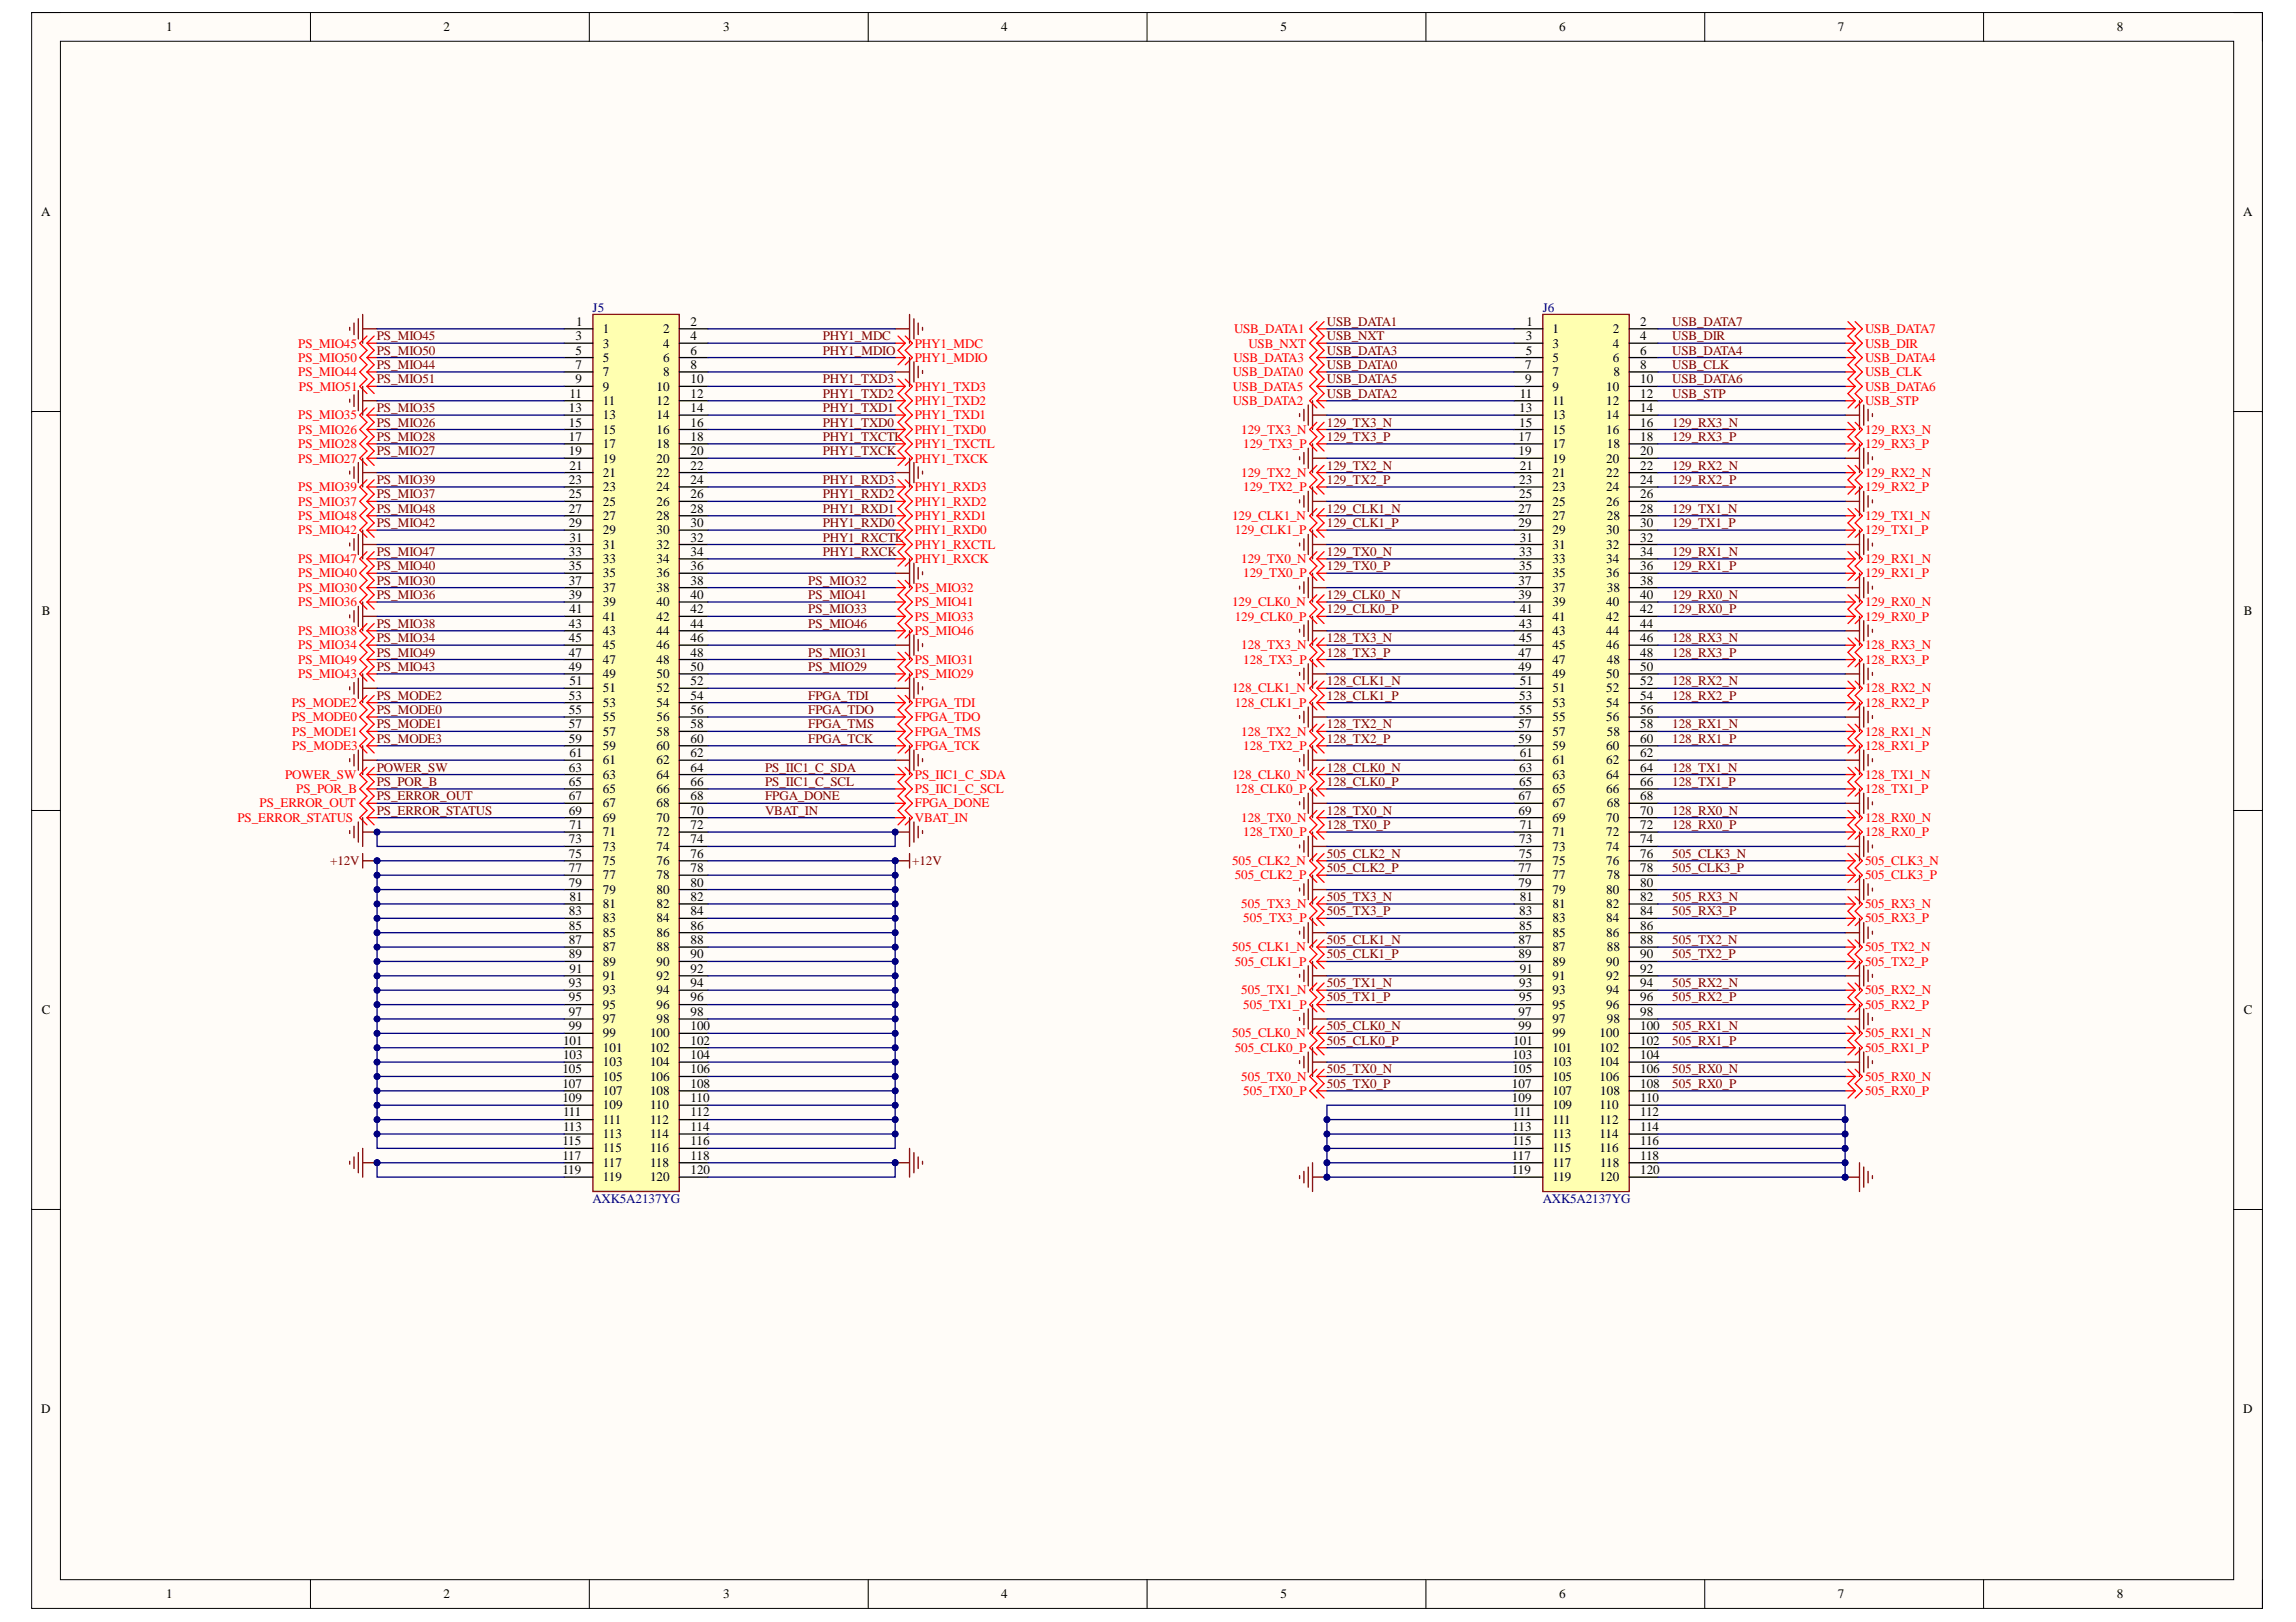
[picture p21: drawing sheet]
<svg xmlns="http://www.w3.org/2000/svg" width="297mm" height="210mm" viewBox="0 0 297 210" stroke-linecap="round" stroke-linejoin="round" font-family="sans-serif">
<defs><g id="words">
<g font-size="1.7">
<text x="21.5" y="4.1">1</text>
<text x="57.4" y="4.1">2</text>
<text x="93.6" y="4.1">3</text>
<text x="129.5" y="4.1">4</text>
<text x="165.7" y="4.1">5</text>
<text x="201.7" y="4.1">6</text>
<text x="237.7" y="4.1">7</text>
<text x="273.9" y="4.1">8</text>
<text x="5.3" y="28">A</text>
<text x="290.2" y="28">A</text>
<text x="74.5" y="44">3</text>
<text x="74.5" y="45.9">5</text>
<text x="74.5" y="47.8">7</text>
<text x="74.5" y="42.2">1</text>
<text x="78" y="43.1">1</text>
<text x="78" y="45">3</text>
<text x="78" y="46.8">5</text>
<text x="85.8" y="43.1">2</text>
<text x="85.8" y="45">4</text>
<text x="85.8" y="46.8">6</text>
<text x="89.3" y="42.2">2</text>
<text x="89.3" y="44">4</text>
<text x="89.3" y="45.9">6</text>
<text x="89.3" y="47.8">8</text>
<text x="197.3" y="47.8">7</text>
<text x="197.4" y="44">3</text>
<text x="197.4" y="45.9">5</text>
<text x="197.5" y="42.2">1</text>
<text x="200.9" y="43.1">1</text>
<text x="200.9" y="45">3</text>
<text x="200.9" y="46.8">5</text>
<text x="208.6" y="43.1">2</text>
<text x="208.6" y="45">4</text>
<text x="208.6" y="46.8">6</text>
<text x="212.2" y="42.2">2</text>
<text x="212.2" y="44">4</text>
<text x="212.2" y="45.9">6</text>
<text x="212.2" y="47.8">8</text>
<text x="73.6" y="53.3">13</text>
<text x="73.7" y="51.5">11</text>
<text x="74.5" y="49.6">9</text>
<text x="78" y="48.7">7</text>
<text x="78" y="50.6">9</text>
<text x="78" y="52.4">11</text>
<text x="84.9" y="50.6">10</text>
<text x="84.9" y="52.4">12</text>
<text x="85.8" y="48.7">8</text>
<text x="89.3" y="49.6">10</text>
<text x="89.3" y="51.5">12</text>
<text x="89.3" y="53.3">14</text>
<text x="196.5" y="53.3">13</text>
<text x="196.6" y="51.5">11</text>
<text x="197.3" y="49.6">9</text>
<text x="200.9" y="48.7">7</text>
<text x="200.9" y="50.6">9</text>
<text x="200.9" y="52.4">11</text>
<text x="207.8" y="50.6">10</text>
<text x="207.8" y="52.4">12</text>
<text x="208.7" y="48.7">8</text>
<text x="212.2" y="49.6">10</text>
<text x="212.2" y="51.5">12</text>
<text x="212.2" y="53.3">14</text>
<text x="73.6" y="55.2">15</text>
<text x="73.6" y="57.1">17</text>
<text x="73.6" y="58.9">19</text>
<text x="78" y="54.3">13</text>
<text x="78" y="56.1">15</text>
<text x="78" y="58">17</text>
<text x="78" y="59.9">19</text>
<text x="84.9" y="54.3">14</text>
<text x="84.9" y="56.1">16</text>
<text x="84.9" y="58">18</text>
<text x="84.9" y="59.9">20</text>
<text x="89.3" y="55.2">16</text>
<text x="89.3" y="57.1">18</text>
<text x="89.3" y="58.9">20</text>
<text x="196.5" y="57.1">17</text>
<text x="196.5" y="58.9">19</text>
<text x="196.5" y="55.2">15</text>
<text x="200.9" y="54.3">13</text>
<text x="200.9" y="56.1">15</text>
<text x="200.9" y="58">17</text>
<text x="200.9" y="59.9">19</text>
<text x="207.8" y="54.3">14</text>
<text x="207.8" y="56.1">16</text>
<text x="207.8" y="59.9">20</text>
<text x="207.9" y="58">18</text>
<text x="212.2" y="55.2">16</text>
<text x="212.2" y="57.1">18</text>
<text x="212.2" y="58.9">20</text>
<text x="73.6" y="62.6">23</text>
<text x="73.6" y="64.5">25</text>
<text x="73.7" y="60.8">21</text>
<text x="78" y="61.7">21</text>
<text x="78" y="63.6">23</text>
<text x="78" y="65.4">25</text>
<text x="84.9" y="61.7">22</text>
<text x="84.9" y="63.6">24</text>
<text x="84.9" y="65.4">26</text>
<text x="89.3" y="60.8">22</text>
<text x="89.3" y="62.6">24</text>
<text x="89.3" y="64.5">26</text>
<text x="196.5" y="62.6">23</text>
<text x="196.5" y="64.5">25</text>
<text x="196.6" y="60.8">21</text>
<text x="200.9" y="61.7">21</text>
<text x="200.9" y="63.6">23</text>
<text x="200.9" y="65.4">25</text>
<text x="207.8" y="61.7">22</text>
<text x="207.8" y="63.6">24</text>
<text x="207.8" y="65.4">26</text>
<text x="212.2" y="60.8">22</text>
<text x="212.2" y="62.6">24</text>
<text x="212.2" y="64.5">26</text>
<text x="73.6" y="66.4">27</text>
<text x="73.6" y="68.2">29</text>
<text x="73.6" y="71.9">33</text>
<text x="73.7" y="70.1">31</text>
<text x="78" y="67.3">27</text>
<text x="78" y="69.2">29</text>
<text x="78" y="71">31</text>
<text x="84.9" y="67.3">28</text>
<text x="84.9" y="69.2">30</text>
<text x="84.9" y="71">32</text>
<text x="89.3" y="66.4">28</text>
<text x="89.3" y="68.2">30</text>
<text x="89.3" y="70.1">32</text>
<text x="89.3" y="71.9">34</text>
<text x="196.5" y="66.4">27</text>
<text x="196.5" y="68.2">29</text>
<text x="196.5" y="71.9">33</text>
<text x="196.6" y="70.1">31</text>
<text x="200.9" y="67.3">27</text>
<text x="200.9" y="69.2">29</text>
<text x="200.9" y="71">31</text>
<text x="207.8" y="69.2">30</text>
<text x="207.8" y="71">32</text>
<text x="207.9" y="67.3">28</text>
<text x="212.2" y="66.4">28</text>
<text x="212.2" y="68.2">30</text>
<text x="212.2" y="70.1">32</text>
<text x="212.2" y="71.9">34</text>
<text x="73.6" y="73.8">35</text>
<text x="73.6" y="75.7">37</text>
<text x="73.6" y="77.5">39</text>
<text x="78" y="72.9">33</text>
<text x="78" y="74.7">35</text>
<text x="78" y="76.6">37</text>
<text x="84.9" y="72.9">34</text>
<text x="84.9" y="74.7">36</text>
<text x="84.9" y="76.6">38</text>
<text x="89.3" y="73.8">36</text>
<text x="89.3" y="75.7">38</text>
<text x="89.3" y="77.5">40</text>
<text x="196.5" y="75.7">37</text>
<text x="196.5" y="77.5">39</text>
<text x="196.5" y="73.8">35</text>
<text x="200.9" y="72.9">33</text>
<text x="200.9" y="74.7">35</text>
<text x="200.9" y="76.6">37</text>
<text x="207.8" y="72.9">34</text>
<text x="207.8" y="74.7">36</text>
<text x="207.9" y="76.6">38</text>
<text x="212.2" y="73.8">36</text>
<text x="212.2" y="75.7">38</text>
<text x="212.2" y="77.5">40</text>
<text x="5.4" y="79.6">B</text>
<text x="73.6" y="81.2">43</text>
<text x="73.6" y="83.1">45</text>
<text x="73.7" y="79.4">41</text>
<text x="78" y="78.5">39</text>
<text x="78" y="80.3">41</text>
<text x="78" y="82.2">43</text>
<text x="84.9" y="78.5">40</text>
<text x="84.9" y="80.3">42</text>
<text x="84.9" y="82.2">44</text>
<text x="89.3" y="79.4">42</text>
<text x="89.3" y="81.2">44</text>
<text x="89.3" y="83.1">46</text>
<text x="196.5" y="81.2">43</text>
<text x="196.5" y="83.1">45</text>
<text x="196.6" y="79.4">41</text>
<text x="200.9" y="78.5">39</text>
<text x="200.9" y="80.3">41</text>
<text x="200.9" y="82.2">43</text>
<text x="207.8" y="78.5">40</text>
<text x="207.8" y="80.3">42</text>
<text x="207.8" y="82.2">44</text>
<text x="212.2" y="79.4">42</text>
<text x="212.2" y="81.2">44</text>
<text x="212.2" y="83.1">46</text>
<text x="290.3" y="79.6">B</text>
<text x="73.6" y="85">47</text>
<text x="73.6" y="86.8">49</text>
<text x="73.7" y="88.7">51</text>
<text x="78" y="84">45</text>
<text x="78" y="85.9">47</text>
<text x="78" y="87.8">49</text>
<text x="78" y="89.6">51</text>
<text x="84.9" y="84">46</text>
<text x="84.9" y="85.9">48</text>
<text x="84.9" y="87.8">50</text>
<text x="84.9" y="89.6">52</text>
<text x="89.3" y="85">48</text>
<text x="89.3" y="86.8">50</text>
<text x="89.3" y="88.7">52</text>
<text x="196.5" y="85">47</text>
<text x="196.5" y="86.8">49</text>
<text x="196.6" y="88.7">51</text>
<text x="200.9" y="84">45</text>
<text x="200.9" y="85.9">47</text>
<text x="200.9" y="87.8">49</text>
<text x="200.9" y="89.6">51</text>
<text x="207.8" y="84">46</text>
<text x="207.8" y="87.8">50</text>
<text x="207.8" y="89.6">52</text>
<text x="207.9" y="85.9">48</text>
<text x="212.2" y="85">48</text>
<text x="212.2" y="86.8">50</text>
<text x="212.2" y="88.7">52</text>
<text x="73.6" y="90.5">53</text>
<text x="73.6" y="92.4">55</text>
<text x="73.6" y="94.3">57</text>
<text x="78" y="91.5">53</text>
<text x="78" y="93.3">55</text>
<text x="78" y="95.2">57</text>
<text x="84.9" y="91.5">54</text>
<text x="84.9" y="93.3">56</text>
<text x="84.9" y="95.2">58</text>
<text x="89.3" y="90.5">54</text>
<text x="89.3" y="92.4">56</text>
<text x="89.3" y="94.3">58</text>
<text x="196.5" y="94.3">57</text>
<text x="196.5" y="90.5">53</text>
<text x="196.5" y="92.4">55</text>
<text x="200.9" y="91.5">53</text>
<text x="200.9" y="93.3">55</text>
<text x="200.9" y="95.2">57</text>
<text x="207.8" y="91.5">54</text>
<text x="207.8" y="93.3">56</text>
<text x="207.9" y="95.2">58</text>
<text x="212.2" y="90.5">54</text>
<text x="212.2" y="92.4">56</text>
<text x="212.2" y="94.3">58</text>
<text x="73.6" y="96.1">59</text>
<text x="73.6" y="99.8">63</text>
<text x="73.6" y="101.7">65</text>
<text x="73.7" y="98">61</text>
<text x="78" y="97.1">59</text>
<text x="78" y="98.9">61</text>
<text x="78" y="100.8">63</text>
<text x="84.9" y="97.1">60</text>
<text x="84.9" y="98.9">62</text>
<text x="84.9" y="100.8">64</text>
<text x="89.3" y="96.1">60</text>
<text x="89.3" y="98">62</text>
<text x="89.3" y="99.8">64</text>
<text x="89.3" y="101.7">66</text>
<text x="196.5" y="96.1">59</text>
<text x="196.5" y="99.8">63</text>
<text x="196.5" y="101.7">65</text>
<text x="196.6" y="98">61</text>
<text x="200.9" y="97.1">59</text>
<text x="200.9" y="98.9">61</text>
<text x="200.9" y="100.8">63</text>
<text x="207.8" y="97.1">60</text>
<text x="207.8" y="98.9">62</text>
<text x="207.8" y="100.8">64</text>
<text x="212.2" y="96.1">60</text>
<text x="212.2" y="98">62</text>
<text x="212.2" y="99.8">64</text>
<text x="212.2" y="101.7">66</text>
<text x="73.6" y="103.6">67</text>
<text x="73.6" y="105.4">69</text>
<text x="73.7" y="107.3">71</text>
<text x="78" y="102.6">65</text>
<text x="78" y="104.5">67</text>
<text x="78" y="106.4">69</text>
<text x="84.9" y="102.6">66</text>
<text x="84.9" y="104.5">68</text>
<text x="84.9" y="106.4">70</text>
<text x="89.3" y="103.6">68</text>
<text x="89.3" y="105.4">70</text>
<text x="89.3" y="107.3">72</text>
<text x="196.5" y="103.6">67</text>
<text x="196.5" y="105.4">69</text>
<text x="196.6" y="107.3">71</text>
<text x="200.9" y="102.6">65</text>
<text x="200.9" y="104.5">67</text>
<text x="200.9" y="106.4">69</text>
<text x="207.8" y="102.6">66</text>
<text x="207.8" y="106.4">70</text>
<text x="207.9" y="104.5">68</text>
<text x="212.2" y="103.6">68</text>
<text x="212.2" y="105.4">70</text>
<text x="212.2" y="107.3">72</text>
<text x="73.6" y="109.1">73</text>
<text x="73.6" y="111">75</text>
<text x="73.6" y="112.9">77</text>
<text x="78" y="108.2">71</text>
<text x="78" y="110.1">73</text>
<text x="78" y="111.9">75</text>
<text x="78" y="113.8">77</text>
<text x="84.9" y="108.2">72</text>
<text x="84.9" y="110.1">74</text>
<text x="84.9" y="111.9">76</text>
<text x="84.9" y="113.8">78</text>
<text x="89.3" y="109.1">74</text>
<text x="89.3" y="111">76</text>
<text x="89.3" y="112.9">78</text>
<text x="196.5" y="112.9">77</text>
<text x="196.5" y="109.1">73</text>
<text x="196.5" y="111">75</text>
<text x="200.9" y="108.2">71</text>
<text x="200.9" y="110.1">73</text>
<text x="200.9" y="111.9">75</text>
<text x="200.9" y="113.8">77</text>
<text x="207.8" y="108.2">72</text>
<text x="207.8" y="110.1">74</text>
<text x="207.8" y="111.9">76</text>
<text x="207.9" y="113.8">78</text>
<text x="212.2" y="109.1">74</text>
<text x="212.2" y="111">76</text>
<text x="212.2" y="112.9">78</text>
<text x="73.6" y="114.7">79</text>
<text x="73.6" y="118.4">83</text>
<text x="73.7" y="116.6">81</text>
<text x="78" y="115.7">79</text>
<text x="78" y="117.5">81</text>
<text x="78" y="119.4">83</text>
<text x="84.9" y="115.7">80</text>
<text x="84.9" y="117.5">82</text>
<text x="84.9" y="119.4">84</text>
<text x="89.3" y="114.7">80</text>
<text x="89.3" y="116.6">82</text>
<text x="89.3" y="118.4">84</text>
<text x="196.5" y="114.7">79</text>
<text x="196.5" y="118.4">83</text>
<text x="196.6" y="116.6">81</text>
<text x="200.9" y="115.7">79</text>
<text x="200.9" y="117.5">81</text>
<text x="200.9" y="119.4">83</text>
<text x="207.8" y="115.7">80</text>
<text x="207.8" y="117.5">82</text>
<text x="207.8" y="119.4">84</text>
<text x="212.2" y="114.7">80</text>
<text x="212.2" y="116.6">82</text>
<text x="212.2" y="118.4">84</text>
<text x="73.6" y="120.3">85</text>
<text x="73.6" y="122.2">87</text>
<text x="73.6" y="124">89</text>
<text x="73.7" y="125.9">91</text>
<text x="78" y="121.2">85</text>
<text x="78" y="123.1">87</text>
<text x="78" y="125">89</text>
<text x="84.9" y="121.2">86</text>
<text x="84.9" y="123.1">88</text>
<text x="84.9" y="125">90</text>
<text x="89.3" y="120.3">86</text>
<text x="89.3" y="122.2">88</text>
<text x="89.3" y="124">90</text>
<text x="89.3" y="125.9">92</text>
<text x="196.5" y="122.2">87</text>
<text x="196.5" y="124">89</text>
<text x="196.5" y="120.3">85</text>
<text x="196.6" y="125.9">91</text>
<text x="200.9" y="121.2">85</text>
<text x="200.9" y="123.1">87</text>
<text x="200.9" y="125">89</text>
<text x="207.8" y="121.2">86</text>
<text x="207.8" y="125">90</text>
<text x="207.9" y="123.1">88</text>
<text x="212.2" y="120.3">86</text>
<text x="212.2" y="122.2">88</text>
<text x="212.2" y="124">90</text>
<text x="212.2" y="125.9">92</text>
<text x="5.4" y="131.2">C</text>
<text x="73.6" y="127.7">93</text>
<text x="73.6" y="129.6">95</text>
<text x="73.6" y="131.5">97</text>
<text x="78" y="126.8">91</text>
<text x="78" y="128.7">93</text>
<text x="78" y="130.5">95</text>
<text x="84.9" y="126.8">92</text>
<text x="84.9" y="128.7">94</text>
<text x="84.9" y="130.5">96</text>
<text x="89.3" y="127.7">94</text>
<text x="89.3" y="129.6">96</text>
<text x="89.3" y="131.5">98</text>
<text x="196.5" y="131.5">97</text>
<text x="196.5" y="127.7">93</text>
<text x="196.5" y="129.6">95</text>
<text x="200.9" y="126.8">91</text>
<text x="200.9" y="128.7">93</text>
<text x="200.9" y="130.5">95</text>
<text x="207.8" y="126.8">92</text>
<text x="207.8" y="128.7">94</text>
<text x="207.8" y="130.5">96</text>
<text x="212.2" y="127.7">94</text>
<text x="212.2" y="129.6">96</text>
<text x="212.2" y="131.5">98</text>
<text x="290.3" y="131.2">C</text>
<text x="72.8" y="135.2">101</text>
<text x="72.8" y="137">103</text>
<text x="73.6" y="133.3">99</text>
<text x="78" y="132.4">97</text>
<text x="78" y="134.3">99</text>
<text x="78" y="136.1">101</text>
<text x="78" y="138">103</text>
<text x="84.1" y="134.3">100</text>
<text x="84.1" y="136.1">102</text>
<text x="84.1" y="138">104</text>
<text x="84.9" y="132.4">98</text>
<text x="89.3" y="133.3">100</text>
<text x="89.3" y="135.2">102</text>
<text x="89.3" y="137">104</text>
<text x="195.7" y="137">103</text>
<text x="195.8" y="135.2">101</text>
<text x="196.5" y="133.3">99</text>
<text x="200.9" y="132.4">97</text>
<text x="200.9" y="134.3">99</text>
<text x="200.9" y="136.1">101</text>
<text x="200.9" y="138">103</text>
<text x="206.9" y="134.3">100</text>
<text x="206.9" y="136.1">102</text>
<text x="206.9" y="138">104</text>
<text x="207.9" y="132.4">98</text>
<text x="212.2" y="133.3">100</text>
<text x="212.2" y="135.2">102</text>
<text x="212.2" y="137">104</text>
<text x="72.8" y="138.9">105</text>
<text x="72.8" y="140.8">107</text>
<text x="72.8" y="142.6">109</text>
<text x="78" y="139.8">105</text>
<text x="78" y="141.7">107</text>
<text x="78" y="143.6">109</text>
<text x="84.1" y="139.8">106</text>
<text x="84.1" y="141.7">108</text>
<text x="84.1" y="143.6">110</text>
<text x="89.3" y="138.9">106</text>
<text x="89.3" y="140.8">108</text>
<text x="89.3" y="142.6">110</text>
<text x="195.6" y="140.8">107</text>
<text x="195.6" y="142.6">109</text>
<text x="195.7" y="138.9">105</text>
<text x="200.9" y="139.8">105</text>
<text x="200.9" y="141.7">107</text>
<text x="200.9" y="143.6">109</text>
<text x="206.9" y="139.8">106</text>
<text x="206.9" y="143.6">110</text>
<text x="207" y="141.7">108</text>
<text x="212.2" y="138.9">106</text>
<text x="212.2" y="140.8">108</text>
<text x="212.2" y="142.6">110</text>
<text x="72.8" y="148.2">115</text>
<text x="72.8" y="144.5">111</text>
<text x="72.8" y="146.3">113</text>
<text x="78" y="145.4">111</text>
<text x="78" y="147.3">113</text>
<text x="78" y="149.1">115</text>
<text x="84.1" y="145.4">112</text>
<text x="84.1" y="147.3">114</text>
<text x="84.1" y="149.1">116</text>
<text x="89.3" y="144.5">112</text>
<text x="89.3" y="146.3">114</text>
<text x="89.3" y="148.2">116</text>
<text x="195.7" y="146.3">113</text>
<text x="195.7" y="148.2">115</text>
<text x="195.8" y="144.5">111</text>
<text x="200.9" y="145.4">111</text>
<text x="200.9" y="147.3">113</text>
<text x="200.9" y="149.1">115</text>
<text x="206.9" y="145.4">112</text>
<text x="206.9" y="147.3">114</text>
<text x="206.9" y="149.1">116</text>
<text x="212.2" y="144.5">112</text>
<text x="212.2" y="146.3">114</text>
<text x="212.2" y="148.2">116</text>
<text x="72.8" y="150.1">117</text>
<text x="72.8" y="151.9">119</text>
<text x="78" y="151">117</text>
<text x="78" y="152.9">119</text>
<text x="84.1" y="151">118</text>
<text x="84.1" y="152.9">120</text>
<text x="89.3" y="150.1">118</text>
<text x="89.3" y="151.9">120</text>
<text x="195.6" y="150.1">117</text>
<text x="195.6" y="151.9">119</text>
<text x="200.9" y="151">117</text>
<text x="200.9" y="152.9">119</text>
<text x="206.9" y="152.9">120</text>
<text x="207" y="151">118</text>
<text x="212.2" y="150.1">118</text>
<text x="212.2" y="151.9">120</text>
<text x="5.3" y="182.9">D</text>
<text x="290.2" y="182.9">D</text>
<text x="21.5" y="206.8">1</text>
<text x="57.4" y="206.8">2</text>
<text x="93.6" y="206.8">3</text>
<text x="129.5" y="206.8">4</text>
<text x="165.7" y="206.8">5</text>
<text x="201.7" y="206.8">6</text>
<text x="237.7" y="206.8">7</text>
<text x="273.9" y="206.8">8</text>
</g>
<g font-size="1.7" fill="#000080">
<text x="76.7" y="40.3">J5</text>
<text x="199.6" y="40.3">J6</text>
<text x="76.7" y="155.6">AXK5A2137YG</text>
<text x="199.6" y="155.6">AXK5A2137YG</text>
</g>
<g font-size="1.7" fill="#f00">
<text x="38.6" y="45">PS_MIO45</text>
<text x="38.6" y="46.8">PS_MIO50</text>
<text x="118.4" y="45">PHY1_MDC</text>
<text x="118.4" y="46.8">PHY1_MDIO</text>
<text x="159.6" y="46.8">USB_DATA3</text>
<text x="159.7" y="43.1">USB_DATA1</text>
<text x="161.5" y="45">USB_NXT</text>
<text x="241.3" y="45">USB_DIR</text>
<text x="241.3" y="43.1">USB_DATA7</text>
<text x="241.3" y="46.8">USB_DATA4</text>
<text x="38.6" y="48.7">PS_MIO44</text>
<text x="38.7" y="50.6">PS_MIO51</text>
<text x="118.4" y="52.4">PHY1_TXD2</text>
<text x="118.4" y="50.6">PHY1_TXD3</text>
<text x="159.5" y="48.7">USB_DATA0</text>
<text x="159.5" y="50.6">USB_DATA5</text>
<text x="159.5" y="52.4">USB_DATA2</text>
<text x="241.3" y="48.7">USB_CLK</text>
<text x="241.3" y="52.4">USB_STP</text>
<text x="241.3" y="50.6">USB_DATA6</text>
<text x="38.6" y="56.1">PS_MIO26</text>
<text x="38.6" y="59.9">PS_MIO27</text>
<text x="38.6" y="58">PS_MIO28</text>
<text x="38.6" y="54.3">PS_MIO35</text>
<text x="118.4" y="59.9">PHY1_TXCK</text>
<text x="118.4" y="56.1">PHY1_TXD0</text>
<text x="118.4" y="54.3">PHY1_TXD1</text>
<text x="118.4" y="58">PHY1_TXCTL</text>
<text x="160.6" y="56.1">129_TX3_N</text>
<text x="160.8" y="58">129_TX3_P</text>
<text x="241.3" y="58">129_RX3_P</text>
<text x="241.3" y="56.1">129_RX3_N</text>
<text x="38.6" y="65.4">PS_MIO37</text>
<text x="38.6" y="63.6">PS_MIO39</text>
<text x="118.4" y="65.4">PHY1_RXD2</text>
<text x="118.4" y="63.6">PHY1_RXD3</text>
<text x="160.6" y="61.7">129_TX2_N</text>
<text x="160.8" y="63.6">129_TX2_P</text>
<text x="241.3" y="63.6">129_RX2_P</text>
<text x="241.3" y="61.7">129_RX2_N</text>
<text x="38.6" y="69.2">PS_MIO42</text>
<text x="38.6" y="67.3">PS_MIO48</text>
<text x="118.4" y="69.2">PHY1_RXD0</text>
<text x="118.4" y="67.3">PHY1_RXD1</text>
<text x="118.4" y="71">PHY1_RXCTL</text>
<text x="159.4" y="67.3">129_CLK1_N</text>
<text x="159.7" y="69.2">129_CLK1_P</text>
<text x="241.3" y="69.2">129_TX1_P</text>
<text x="241.3" y="67.3">129_TX1_N</text>
<text x="38.6" y="76.6">PS_MIO30</text>
<text x="38.6" y="74.7">PS_MIO40</text>
<text x="38.6" y="72.9">PS_MIO47</text>
<text x="118.4" y="72.9">PHY1_RXCK</text>
<text x="118.4" y="76.6">PS_MIO32</text>
<text x="160.6" y="72.9">129_TX0_N</text>
<text x="160.8" y="74.7">129_TX0_P</text>
<text x="241.3" y="74.7">129_RX1_P</text>
<text x="241.3" y="72.9">129_RX1_N</text>
<text x="38.6" y="78.5">PS_MIO36</text>
<text x="38.6" y="82.2">PS_MIO38</text>
<text x="118.4" y="80.3">PS_MIO33</text>
<text x="118.4" y="78.5">PS_MIO41</text>
<text x="118.4" y="82.2">PS_MIO46</text>
<text x="159.4" y="78.5">129_CLK0_N</text>
<text x="159.7" y="80.3">129_CLK0_P</text>
<text x="241.3" y="80.3">129_RX0_P</text>
<text x="241.3" y="78.5">129_RX0_N</text>
<text x="38.6" y="84">PS_MIO34</text>
<text x="38.6" y="87.8">PS_MIO43</text>
<text x="38.6" y="85.9">PS_MIO49</text>
<text x="118.4" y="87.8">PS_MIO29</text>
<text x="118.4" y="85.9">PS_MIO31</text>
<text x="159.4" y="89.6">128_CLK1_N</text>
<text x="160.6" y="84">128_TX3_N</text>
<text x="160.8" y="85.9">128_TX3_P</text>
<text x="241.3" y="89.6">128_RX2_N</text>
<text x="241.3" y="85.9">128_RX3_P</text>
<text x="241.3" y="84">128_RX3_N</text>
<text x="37.7" y="91.5">PS_MODE2</text>
<text x="37.7" y="93.3">PS_MODE0</text>
<text x="37.8" y="95.2">PS_MODE1</text>
<text x="118.4" y="95.2">FPGA_TMS</text>
<text x="118.4" y="91.5">FPGA_TDI</text>
<text x="118.4" y="93.3">FPGA_TDO</text>
<text x="159.7" y="91.5">128_CLK1_P</text>
<text x="160.6" y="95.2">128_TX2_N</text>
<text x="241.3" y="91.5">128_RX2_P</text>
<text x="241.3" y="95.2">128_RX1_N</text>
<text x="36.9" y="100.8">POWER_SW</text>
<text x="37.8" y="97.1">PS_MODE3</text>
<text x="118.4" y="97.1">FPGA_TCK</text>
<text x="118.4" y="100.8">PS_IIC1_C_SDA</text>
<text x="159.4" y="100.8">128_CLK0_N</text>
<text x="160.8" y="97.1">128_TX2_P</text>
<text x="241.3" y="100.8">128_TX1_N</text>
<text x="241.3" y="97.1">128_RX1_P</text>
<text x="30.7" y="106.4">PS_ERROR_STATUS</text>
<text x="33.6" y="104.5">PS_ERROR_OUT</text>
<text x="38.3" y="102.6">PS_POR_B</text>
<text x="118.4" y="102.6">PS_IIC1_C_SCL</text>
<text x="118.4" y="106.4">VBAT_IN</text>
<text x="118.4" y="104.5">FPGA_DONE</text>
<text x="159.7" y="102.6">128_CLK0_P</text>
<text x="160.6" y="106.4">128_TX0_N</text>
<text x="241.3" y="102.6">128_TX1_P</text>
<text x="241.3" y="106.4">128_RX0_N</text>
<text x="159.4" y="111.9">505_CLK2_N</text>
<text x="159.7" y="113.8">505_CLK2_P</text>
<text x="160.8" y="108.2">128_TX0_P</text>
<text x="241.3" y="113.8">505_CLK3_P</text>
<text x="241.3" y="111.9">505_CLK3_N</text>
<text x="241.3" y="108.2">128_RX0_P</text>
<text x="160.6" y="117.5">505_TX3_N</text>
<text x="160.8" y="119.4">505_TX3_P</text>
<text x="241.3" y="119.4">505_RX3_P</text>
<text x="241.3" y="117.5">505_RX3_N</text>
<text x="159.4" y="123.1">505_CLK1_N</text>
<text x="159.7" y="125">505_CLK1_P</text>
<text x="241.3" y="125">505_TX2_P</text>
<text x="241.3" y="123.1">505_TX2_N</text>
<text x="160.6" y="128.7">505_TX1_N</text>
<text x="160.8" y="130.5">505_TX1_P</text>
<text x="241.3" y="130.5">505_RX2_P</text>
<text x="241.3" y="128.7">505_RX2_N</text>
<text x="159.4" y="134.3">505_CLK0_N</text>
<text x="159.7" y="136.1">505_CLK0_P</text>
<text x="241.3" y="136.1">505_RX1_P</text>
<text x="241.3" y="134.3">505_RX1_N</text>
<text x="160.6" y="139.8">505_TX0_N</text>
<text x="160.8" y="141.7">505_TX0_P</text>
<text x="241.3" y="141.7">505_RX0_P</text>
<text x="241.3" y="139.8">505_RX0_N</text>
</g>
<g font-size="1.7" fill="#800000">
<text x="48.7" y="47.8">PS_MIO44</text>
<text x="48.7" y="44">PS_MIO45</text>
<text x="48.7" y="45.9">PS_MIO50</text>
<text x="106.4" y="44">PHY1_MDC</text>
<text x="106.4" y="45.9">PHY1_MDIO</text>
<text x="171.7" y="47.8">USB_DATA0</text>
<text x="171.7" y="44">USB_NXT</text>
<text x="171.7" y="42.2">USB_DATA1</text>
<text x="171.7" y="45.9">USB_DATA3</text>
<text x="216.3" y="44">USB_DIR</text>
<text x="216.3" y="42.2">USB_DATA7</text>
<text x="216.3" y="47.8">USB_CLK</text>
<text x="216.3" y="45.9">USB_DATA4</text>
<text x="48.7" y="53.3">PS_MIO35</text>
<text x="48.7" y="49.6">PS_MIO51</text>
<text x="106.4" y="53.3">PHY1_TXD1</text>
<text x="106.4" y="51.5">PHY1_TXD2</text>
<text x="106.4" y="49.6">PHY1_TXD3</text>
<text x="171.7" y="49.6">USB_DATA5</text>
<text x="171.7" y="51.5">USB_DATA2</text>
<text x="216.3" y="51.5">USB_STP</text>
<text x="216.3" y="49.6">USB_DATA6</text>
<text x="48.7" y="55.2">PS_MIO26</text>
<text x="48.7" y="58.9">PS_MIO27</text>
<text x="48.7" y="57.1">PS_MIO28</text>
<text x="106.4" y="57.1">PHY1_TXCTL</text>
<text x="106.4" y="58.9">PHY1_TXCK</text>
<text x="106.4" y="55.2">PHY1_TXD0</text>
<text x="171.7" y="57.1">129_TX3_P</text>
<text x="171.7" y="55.2">129_TX3_N</text>
<text x="216.3" y="57.1">129_RX3_P</text>
<text x="216.3" y="55.2">129_RX3_N</text>
<text x="48.7" y="64.5">PS_MIO37</text>
<text x="48.7" y="62.6">PS_MIO39</text>
<text x="106.4" y="64.5">PHY1_RXD2</text>
<text x="106.4" y="62.6">PHY1_RXD3</text>
<text x="171.7" y="62.6">129_TX2_P</text>
<text x="171.7" y="60.8">129_TX2_N</text>
<text x="216.3" y="62.6">129_RX2_P</text>
<text x="216.3" y="60.8">129_RX2_N</text>
<text x="48.7" y="68.2">PS_MIO42</text>
<text x="48.7" y="71.9">PS_MIO47</text>
<text x="48.7" y="66.4">PS_MIO48</text>
<text x="106.4" y="71.9">PHY1_RXCK</text>
<text x="106.4" y="68.2">PHY1_RXD0</text>
<text x="106.4" y="66.4">PHY1_RXD1</text>
<text x="106.4" y="70.1">PHY1_RXCTL</text>
<text x="171.7" y="68.2">129_CLK1_P</text>
<text x="171.7" y="66.4">129_CLK1_N</text>
<text x="171.7" y="71.9">129_TX0_N</text>
<text x="216.3" y="68.2">129_TX1_P</text>
<text x="216.3" y="66.4">129_TX1_N</text>
<text x="216.3" y="71.9">129_RX1_N</text>
<text x="48.7" y="75.7">PS_MIO30</text>
<text x="48.7" y="77.5">PS_MIO36</text>
<text x="48.7" y="73.8">PS_MIO40</text>
<text x="104.6" y="75.7">PS_MIO32</text>
<text x="104.6" y="77.5">PS_MIO41</text>
<text x="171.7" y="77.5">129_CLK0_N</text>
<text x="171.7" y="73.8">129_TX0_P</text>
<text x="216.3" y="77.5">129_RX0_N</text>
<text x="216.3" y="73.8">129_RX1_P</text>
<text x="48.7" y="83.1">PS_MIO34</text>
<text x="48.7" y="81.2">PS_MIO38</text>
<text x="104.6" y="79.4">PS_MIO33</text>
<text x="104.6" y="81.2">PS_MIO46</text>
<text x="171.7" y="83.1">128_TX3_N</text>
<text x="171.7" y="79.4">129_CLK0_P</text>
<text x="216.3" y="83.1">128_RX3_N</text>
<text x="216.3" y="79.4">129_RX0_P</text>
<text x="48.7" y="86.8">PS_MIO43</text>
<text x="48.7" y="85">PS_MIO49</text>
<text x="104.6" y="86.8">PS_MIO29</text>
<text x="104.6" y="85">PS_MIO31</text>
<text x="171.7" y="85">128_TX3_P</text>
<text x="171.7" y="88.7">128_CLK1_N</text>
<text x="216.3" y="88.7">128_RX2_N</text>
<text x="216.3" y="85">128_RX3_P</text>
<text x="48.7" y="90.5">PS_MODE2</text>
<text x="48.7" y="92.4">PS_MODE0</text>
<text x="48.7" y="94.3">PS_MODE1</text>
<text x="104.6" y="94.3">FPGA_TMS</text>
<text x="104.6" y="90.5">FPGA_TDI</text>
<text x="104.6" y="92.4">FPGA_TDO</text>
<text x="171.7" y="94.3">128_TX2_N</text>
<text x="171.7" y="90.5">128_CLK1_P</text>
<text x="216.3" y="90.5">128_RX2_P</text>
<text x="216.3" y="94.3">128_RX1_N</text>
<text x="48.7" y="101.7">PS_POR_B</text>
<text x="48.7" y="99.8">POWER_SW</text>
<text x="48.7" y="96.1">PS_MODE3</text>
<text x="99" y="101.7">PS_IIC1_C_SCL</text>
<text x="99" y="99.8">PS_IIC1_C_SDA</text>
<text x="104.6" y="96.1">FPGA_TCK</text>
<text x="171.7" y="96.1">128_TX2_P</text>
<text x="171.7" y="101.7">128_CLK0_P</text>
<text x="171.7" y="99.8">128_CLK0_N</text>
<text x="216.3" y="101.7">128_TX1_P</text>
<text x="216.3" y="99.8">128_TX1_N</text>
<text x="216.3" y="96.1">128_RX1_P</text>
<text x="48.7" y="103.6">PS_ERROR_OUT</text>
<text x="48.7" y="105.4">PS_ERROR_STATUS</text>
<text x="99" y="105.4">VBAT_IN</text>
<text x="99" y="103.6">FPGA_DONE</text>
<text x="171.7" y="105.4">128_TX0_N</text>
<text x="171.7" y="107.3">128_TX0_P</text>
<text x="216.3" y="107.3">128_RX0_P</text>
<text x="216.3" y="105.4">128_RX0_N</text>
<text x="42.7" y="111.9">+12V</text>
<text x="118" y="111.9">+12V</text>
<text x="171.7" y="112.9">505_CLK2_P</text>
<text x="171.7" y="111">505_CLK2_N</text>
<text x="216.3" y="112.9">505_CLK3_P</text>
<text x="216.3" y="111">505_CLK3_N</text>
<text x="171.7" y="118.4">505_TX3_P</text>
<text x="171.7" y="116.6">505_TX3_N</text>
<text x="216.3" y="118.4">505_RX3_P</text>
<text x="216.3" y="116.6">505_RX3_N</text>
<text x="171.7" y="124">505_CLK1_P</text>
<text x="171.7" y="122.2">505_CLK1_N</text>
<text x="216.3" y="124">505_TX2_P</text>
<text x="216.3" y="122.2">505_TX2_N</text>
<text x="171.7" y="129.6">505_TX1_P</text>
<text x="171.7" y="127.7">505_TX1_N</text>
<text x="216.3" y="129.6">505_RX2_P</text>
<text x="216.3" y="127.7">505_RX2_N</text>
<text x="171.7" y="135.2">505_CLK0_P</text>
<text x="171.7" y="133.3">505_CLK0_N</text>
<text x="216.3" y="135.2">505_RX1_P</text>
<text x="216.3" y="133.3">505_RX1_N</text>
<text x="171.7" y="140.8">505_TX0_P</text>
<text x="171.7" y="138.9">505_TX0_N</text>
<text x="216.3" y="140.8">505_RX0_P</text>
<text x="216.3" y="138.9">505_RX0_N</text>
</g>
</g></defs>
<path d="M4.1 1.6h288.6v206.5h-288.6z" fill-rule="evenodd" fill="#fffcf8"/>
<path d="M4.1 1.6h288.6v206.5h-288.6z" fill="none" stroke="#000" stroke-width=".13"/>
<path d="M7.8 5.3h281.2v199.1h-281.2z" fill-rule="evenodd" fill="#fffcf8"/>
<g fill="none" stroke="#000" stroke-width=".13">
<path d="M4.1 1.6h3.7M7.8 5.3h281.2v199.1h-281.2zM40.2 1.6v3.7M76.2 1.6v3.7M112.3 1.6v3.7M148.4 1.6v3.7M184.5 1.6v3.7M220.5 1.6v3.7M256.6 1.6v3.7M289 1.6h3.7v3.7M4.1 53.3h3.7M289 53.3h3.7"/>
<path d="M4.1 104.9h3.7M289 104.9h3.7M4.1 156.5h3.7M289 156.5h3.7M40.2 204.4v3.7M76.2 204.4v3.7M112.3 204.4v3.7M148.4 204.4v3.7M184.5 204.4v3.7M220.5 204.4v3.7M256.6 204.4v3.7M292.7 204.4v3.7"/>
</g>
<path d="M199.6 40.7h11.2v113.5h-11.2z" fill-rule="evenodd" fill="#ffffb0"/>
<path d="M199.6 40.7h11.2v113.5h-11.2z" fill="none" stroke="#800000" stroke-width=".17"/>
<g fill="none" stroke="#000" stroke-width=".17">
<path d="M195.9 42.6h3.7M195.9 44.4h3.7M195.9 46.3h3.7M195.9 48.1h3.7M195.9 50h3.7M195.9 51.9h3.7M195.9 53.7h3.7M195.9 55.6h3.7M195.9 57.4h3.7M195.9 59.3h3.7M210.8 42.6h3.7M210.8 44.4h3.7"/>
<path d="M210.8 46.3h3.7M210.8 48.1h3.7M210.8 50h3.7M210.8 51.9h3.7M210.8 53.7h3.7M210.8 55.6h3.7M210.8 57.4h3.7M210.8 59.3h3.7M195.9 61.2h3.7M195.9 63h3.7M195.9 64.9h3.7M195.9 66.7h3.7"/>
<path d="M195.9 68.6h3.7M195.9 70.5h3.7M195.9 72.3h3.7M195.9 74.2h3.7M195.9 76h3.7M195.9 77.9h3.7M195.9 79.8h3.7M210.8 61.2h3.7M210.8 63h3.7M210.8 64.9h3.7M210.8 66.7h3.7M210.8 68.6h3.7"/>
<path d="M210.8 70.5h3.7M210.8 72.3h3.7M210.8 74.2h3.7M210.8 76h3.7M210.8 77.9h3.7M210.8 79.8h3.7M195.9 81.6h3.7M195.9 83.5h3.7M195.9 85.4h3.7M195.9 87.2h3.7M195.9 89.1h3.7M195.9 90.9h3.7"/>
<path d="M195.9 92.8h3.7M195.9 94.7h3.7M195.9 96.5h3.7M195.9 98.4h3.7M210.8 81.6h3.7M210.8 83.5h3.7M210.8 85.4h3.7M210.8 87.2h3.7M210.8 89.1h3.7M210.8 90.9h3.7M210.8 92.8h3.7M210.8 94.7h3.7"/>
<path d="M210.8 96.5h3.7M210.8 98.4h3.7M195.9 100.2h3.7M195.9 102.1h3.7M195.9 104h3.7M195.9 105.8h3.7M195.9 107.7h3.7M195.9 109.5h3.7M195.9 111.4h3.7M195.9 113.3h3.7M195.9 115.1h3.7M195.9 117h3.7"/>
<path d="M195.9 118.8h3.7M210.8 100.2h3.7M210.8 102.1h3.7M210.8 104h3.7M210.8 105.8h3.7M210.8 107.7h3.7M210.8 109.5h3.7M210.8 111.4h3.7M210.8 113.3h3.7M210.8 115.1h3.7M210.8 117h3.7M210.8 118.8h3.7"/>
<path d="M195.9 120.7h3.7M195.9 122.6h3.7M195.9 124.4h3.7M195.9 126.3h3.7M195.9 128.1h3.7M195.9 130h3.7M195.9 131.9h3.7M195.9 133.7h3.7M195.9 135.6h3.7M195.9 137.4h3.7M195.9 139.3h3.7M210.8 120.7h3.7"/>
<path d="M210.8 122.6h3.7M210.8 124.4h3.7M210.8 126.3h3.7M210.8 128.1h3.7M210.8 130h3.7M210.8 131.9h3.7M210.8 133.7h3.7M210.8 135.6h3.7M210.8 137.4h3.7M210.8 139.3h3.7M195.9 141.2h3.7M195.9 143h3.7"/>
<path d="M195.9 144.9h3.7M195.9 146.8h3.7M195.9 148.6h3.7M195.9 150.5h3.7M195.9 152.3h3.7M210.8 141.2h3.7M210.8 143h3.7M210.8 144.9h3.7M210.8 146.8h3.7M210.8 148.6h3.7M210.8 150.5h3.7M210.8 152.3h3.7"/>
</g>
<path d="M76.7 40.7h11.2v113.5h-11.2z" fill-rule="evenodd" fill="#ffffb0"/>
<g fill="none" stroke="#800000" stroke-width=".17">
<path d="M45.2 42.4v.3M45.8 41.8v1.5M46.4 41.3v2.6M46.9 42.6h1.9M46.9 40.7v3.7M76.7 40.7h11.2v113.5h-11.2zM115.8 42.6h1.9M117.7 40.7v3.7M118.2 41.3v2.6M118.8 41.8v1.5M119.3 42.4v.3M168.1 53.5v.4"/>
<path d="M168.1 59.1v.4M168.7 53v1.5M168.7 58.6v1.4M169.3 52.4v2.6M169.3 58v2.6M169.8 51.9v3.7M169.8 57.4v3.8M169.8 53.7h1.9M169.8 59.3h1.9M238.7 53.7h1.9M238.7 59.3h1.9M240.6 51.9v3.7"/>
<path d="M240.6 57.4v3.8M241.1 52.4v2.6M241.1 58v2.6M241.7 53v1.5M241.7 58.6v1.4M242.2 53.5v.4M242.2 59.1v.4M168.1 64.7v.4M168.1 70.3v.3M168.1 75.9v.3M168.7 64.1v1.5M168.7 69.7v1.5"/>
<path d="M168.7 75.3v1.5M169.3 63.6v2.6M169.3 69.2v2.6M169.3 74.7v2.6M169.8 63v3.7M169.8 68.6v3.7M169.8 74.2v3.7M169.8 79.8v3.7M169.8 76h1.9M169.8 64.9h1.9M169.8 70.5h1.9M238.7 76h1.9"/>
<path d="M238.7 64.9h1.9M238.7 70.5h1.9M240.6 63v3.7M240.6 68.6v3.7M240.6 74.2v3.7M240.6 79.8v3.7M241.1 63.6v2.6M241.1 69.2v2.6M241.1 74.7v2.7M241.7 64.1v1.5M241.7 69.7v1.5M241.7 75.3v1.5"/>
<path d="M242.2 64.7v.4M242.2 70.3v.4M242.2 75.9v.3M168.1 81.4v.4M168.1 87v.4M168.1 92.6v.4M168.1 98.2v.4M168.7 80.9v1.5M168.7 86.5v1.5M168.7 92v1.5M168.7 97.6v1.5M169.3 80.3v2.6"/>
<path d="M169.3 85.9v2.6M169.3 91.5v2.6M169.3 97.1v2.6M169.8 85.3v3.8M169.8 90.9v3.7M169.8 96.5v3.7M169.8 81.6h1.9M169.8 98.4h1.9M169.8 92.8h1.9M169.8 87.2h1.9M238.7 81.6h1.9M238.7 98.4h1.9"/>
<path d="M238.7 92.8h1.9M238.7 87.2h1.9M240.6 85.4v3.7M240.6 90.9v3.8M240.6 96.5v3.7M241.1 80.3v2.6M241.1 85.9v2.6M241.1 91.5v2.6M241.1 97.1v2.6M241.7 80.9v1.5M241.7 86.5v1.5M241.7 92v1.5"/>
<path d="M241.7 97.6v1.5M242.2 81.4v.4M242.2 87v.4M242.2 92.6v.4M242.2 98.2v.4M168.1 103.8v.3M168.1 109.3v.4M168.1 114.9v.4M168.7 103.2v1.5M168.7 108.8v1.5M168.7 114.4v1.5M168.7 120v1.4"/>
<path d="M169.3 102.6v2.7M169.3 108.2v2.6M169.3 113.8v2.6M169.3 119.4v2.6M169.8 102.1v3.7M169.8 107.7v3.7M169.8 113.3v3.7M169.8 118.8v3.8M169.8 115.1h1.9M169.8 109.5h1.9M169.8 104h1.9M238.7 109.5h1.9"/>
<path d="M238.7 104h1.9M238.7 115.1h1.9M240.6 102.1v3.7M240.6 107.7v3.7M240.6 113.3v3.7M240.6 118.8v3.8M241.1 102.7v2.6M241.1 108.2v2.6M241.1 113.8v2.6M241.1 119.4v2.6M241.7 103.2v1.5M241.7 108.8v1.5"/>
<path d="M241.7 114.4v1.5M241.7 120v1.4M242.2 103.8v.3M242.2 109.4v.3M242.2 114.9v.4M168.1 120.5v.4M168.1 126.1v.4M168.1 131.7v.4M168.1 137.3v.3M168.7 125.5v1.5M168.7 131.1v1.5M168.7 136.7v1.5"/>
<path d="M169.3 125v2.6M169.3 130.6v2.6M169.3 136.1v2.7M169.8 124.4v3.7M169.8 130v3.7M169.8 135.6v3.7M169.8 137.4h1.9M169.8 131.9h1.9M169.8 126.3h1.9M169.8 120.7h1.9M238.7 137.4h1.9M238.7 131.9h1.9"/>
<path d="M238.7 120.7h1.9M238.7 126.3h1.9M240.6 124.4v3.7M240.6 130v3.7M240.6 135.6v3.7M241.1 125v2.6M241.1 130.6v2.6M241.1 136.1v2.6M241.7 125.5v1.5M241.7 131.1v1.5M241.7 136.7v1.5M242.2 120.5v.4"/>
<path d="M242.2 126.1v.4M242.2 131.7v.4M242.2 137.3v.3M168.1 152.1v.4M168.7 151.6v1.5M169.3 151v2.6M169.8 150.5v3.7M169.8 152.3h1.9"/>
</g>
<g fill="none" stroke="#000" stroke-width=".17">
<path d="M73 42.6h3.7M73 44.4h3.7M73 46.3h3.7M73 48.1h3.7M73 50h3.7M73 51.9h3.7M73 53.7h3.7M73 55.6h3.7M73 57.4h3.7M73 59.3h3.7M87.9 42.6h3.7M87.9 44.4h3.7"/>
<path d="M87.9 46.3h3.7M87.9 48.1h3.7M87.9 50h3.7M87.9 51.9h3.7M87.9 53.7h3.7M87.9 55.6h3.7M87.9 57.4h3.7M87.9 59.3h3.7M73 61.2h3.7M73 63h3.7M73 64.9h3.7M73 66.7h3.7"/>
<path d="M73 68.6h3.7M73 70.5h3.7M73 72.3h3.7M73 74.2h3.7M73 76h3.7M73 77.9h3.7M73 79.8h3.7M87.9 61.2h3.7M87.9 63h3.7M87.9 64.9h3.7M87.9 66.7h3.7M87.9 68.6h3.7"/>
<path d="M87.9 70.5h3.7M87.9 72.3h3.7M87.9 74.2h3.7M87.9 76h3.7M87.9 77.9h3.7M87.9 79.8h3.7M73 81.6h3.7M73 83.5h3.7M73 85.3h3.7M73 87.2h3.7M73 89.1h3.7M73 90.9h3.7"/>
<path d="M73 92.8h3.7M73 94.6h3.7M73 96.5h3.7M73 98.4h3.7M87.9 81.6h3.7M87.9 83.5h3.7M87.9 85.3h3.7M87.9 87.2h3.7M87.9 89.1h3.7M87.9 90.9h3.7M87.9 92.8h3.7M87.9 94.6h3.7"/>
<path d="M87.9 96.5h3.7M87.9 98.4h3.7M73 100.2h3.7M73 102.1h3.7M73 104h3.7M73 105.8h3.7M73 107.7h3.7M73 109.5h3.7M73 111.4h3.7M73 113.3h3.7M73 115.1h3.7M73 117h3.7"/>
<path d="M73 118.8h3.7M87.9 100.2h3.7M87.9 102.1h3.7M87.9 104h3.7M87.9 105.8h3.7M87.9 107.7h3.7M87.9 109.5h3.7M87.9 111.4h3.7M87.9 113.3h3.7M87.9 115.1h3.7M87.9 117h3.7M87.9 118.8h3.7"/>
<path d="M73 120.7h3.7M73 122.6h3.7M73 124.4h3.7M73 126.3h3.7M73 128.1h3.7M73 130h3.7M73 131.9h3.7M73 133.7h3.7M73 135.6h3.7M73 137.4h3.7M73 139.3h3.7M87.9 120.7h3.7"/>
<path d="M87.9 122.6h3.7M87.9 124.4h3.7M87.9 126.3h3.7M87.9 128.1h3.7M87.9 130h3.7M87.9 131.9h3.7M87.9 133.7h3.7M87.9 135.6h3.7M87.9 137.4h3.7M87.9 139.3h3.7M73 141.2h3.7M73 143h3.7"/>
<path d="M73 144.9h3.7M73 146.8h3.7M73 148.6h3.7M73 150.5h3.7M73 152.3h3.7M87.9 141.2h3.7M87.9 143h3.7M87.9 144.9h3.7M87.9 146.8h3.7M87.9 148.6h3.7M87.9 150.5h3.7M87.9 152.3h3.7"/>
</g>
<g fill="none" stroke="#f00" stroke-width=".17">
<path d="M47.5 55.6l.9 .9-.9 .9M47.5 53.7l.9 .9-.9 1M47.5 52.8l-1 .9 1 .9-1 1 1 .9-1 .9 1 1-1 .9 1 .9M47.5 55.6h1.3M47.5 59.3l.9 .9M47.5 57.4l.9 1-.9 .9M47.5 59.3h1.3M47.5 57.4h1.3M47.5 53.7h1.3M47.5 48.1l.9 1M47.5 46.3l.9 .9-.9 .9M47.5 43.5l-1 .9 1 .9-1 1 1 .9-1 .9 1 1"/>
<path d="M47.5 48.1h1.3M47.5 44.4l.9 .9-.9 1M47.5 44.4h1.3M47.5 46.3h1.3M48.4 52.8l-.9 .9M48.4 43.5l-.9 .9M170.4 55.6h1.3M170.4 57.4h1.3M170.4 48.1h1.3M170.4 44.4h1.3M170.4 46.3h1.3M170.4 57.4l.9 1"/>
<path d="M170.4 55.6l.9 .9-.9 .9M170.4 54.6l-1 1 1 .9-1 .9 1 1M170.4 48.1l.9 1-.9 .9M170.4 46.3l.9 .9-.9 .9M170.4 41.6l-1 1 1 .9-1 .9 1 .9-1 1 1 .9-1 .9 1 1-1 .9 1 .9-1 1 1 .9M170.4 44.4l.9 .9-.9 1M170.4 42.6l.9 .9-.9 .9M170.4 42.6h1.3M170.4 50l.9 .9-.9 1M170.4 50h1.3M170.4 51.9l.9 .9M170.4 51.9h1.3"/>
<path d="M171.3 54.6l-.9 1M171.3 41.6l-.9 1M238.7 57.4h1.3M238.7 48.1h1.3M238.7 44.4h1.3M238.7 46.3h1.3M238.7 55.6h1.3M238.7 42.6h1.3M239.1 54.7l.9 .9M239.1 41.6l.9 1M240 57.4l-.9 1M240 55.6l-.9 .9 .9 .9"/>
<path d="M240 54.7l.9 .9-.9 .9 .9 .9-.9 1M240 44.4l-.9 .9 .9 1M240 42.6l-.9 .9 .9 .9M240 41.6l.9 1-.9 .9 .9 .9-.9 .9 .9 1-.9 .9 .9 .9-.9 1M240 48.1l-.9 1M240 46.3l-.9 .9 .9 .9M47.5 76l.9 1-.9 .9M47.5 74.2l.9 .9-.9 .9M47.5 71.4l-1 .9 1 1-1 .9 1 .9-1 .9 1 1-1 .9 1 .9M47.5 76h1.3M47.5 77.9l.9 .9M47.5 77.9h1.3"/>
<path d="M47.5 64.9l.9 .9-.9 .9M47.5 63l.9 .9-.9 1M47.5 62.1l-1 .9 1 .9-1 1 1 .9-1 .9 1 1-1 .9 1 .9M47.5 64.9h1.3M47.5 63h1.3M47.5 72.3l.9 1-.9 .9M47.5 74.2h1.3M47.5 68.6l.9 .9M47.5 66.7l.9 1-.9 .9M47.5 68.6h1.3M47.5 72.3h1.3M47.5 66.7h1.3"/>
<path d="M48.4 62.1l-.9 .9M48.4 71.4l-.9 .9M170.4 77.9h1.3M170.4 63h1.3M170.4 74.2h1.3M170.4 68.6h1.3M170.4 72.3h1.3M170.4 66.7h1.3M170.4 63l.9 .9M170.4 61.2l.9 .9-.9 .9M170.4 60.2l-1 1 1 .9-1 .9 1 .9M170.4 61.2h1.3"/>
<path d="M170.4 79.8l.9 .9M170.4 77.9l.9 .9-.9 1M170.4 77l-1 .9 1 .9-1 1 1 .9M170.4 79.8h1.3M170.4 68.6l.9 .9M170.4 66.7l.9 1-.9 .9M170.4 65.8l-1 .9 1 1-1 .9 1 .9M170.4 74.2l.9 .9M170.4 72.3l.9 1-.9 .9M170.4 71.4l-1 .9 1 1-1 .9 1 .9M171.3 60.2l-.9 1M171.3 77l-.9 .9"/>
<path d="M171.3 65.8l-.9 .9M171.3 71.4l-.9 .9M238.7 77.9h1.3M238.7 74.2h1.3M238.7 68.6h1.3M238.7 72.3h1.3M238.7 66.7h1.3M238.7 61.2h1.3M238.7 79.8h1.3M238.7 63h1.3M239.1 77l.9 .9M239.1 65.8l.9 .9"/>
<path d="M239.1 71.4l.9 .9M239.1 60.2l.9 1M240 79.8l-.9 .9M240 77.9l-.9 .9 .9 1M240 77l.9 .9-.9 .9 .9 1-.9 .9M240 68.6l-.9 .9M240 66.7l-.9 1 .9 .9M240 65.8l.9 .9-.9 1 .9 .9-.9 .9M240 74.2l-.9 .9M240 72.3l-.9 1 .9 .9M240 71.4l.9 .9-.9 1 .9 .9-.9 .9M240 63l-.9 1"/>
<path d="M240 61.2l-.9 .9 .9 .9M240 60.2l.9 1-.9 .9 .9 .9-.9 1M47.5 83.5l.9 .9-.9 .9M47.5 82.6l-1 .9 1 .9-1 .9 1 1-1 .9 1 .9M47.5 83.5h1.3M47.5 87.2l.9 .9M47.5 85.3l.9 1-.9 .9M47.5 87.2h1.3M47.5 85.3h1.3M48.4 82.6l-.9 .9M170.4 83.5h1.3M170.4 85.3h1.3"/>
<path d="M170.4 83.5l.9 .9-.9 .9M170.4 82.6l-1 .9 1 .9-1 .9 1 1M170.4 96.5l.9 .9M170.4 94.6l.9 1-.9 .9M170.4 93.7l-1 .9 1 1-1 .9 1 .9M170.4 96.5h1.3M170.4 94.6h1.3M170.4 99.3l-1 .9 1 1-1 .9 1 .9M170.4 90.9l.9 1M170.4 89.1l.9 .9-.9 .9M170.4 88.1l-1 1 1 .9-1 .9 1 1M170.4 90.9h1.3"/>
<path d="M170.4 89.1h1.3M170.4 85.3l.9 1M171.3 82.6l-.9 .9M171.3 93.7l-.9 .9M171.3 99.3l-.9 .9M171.3 88.1l-.9 1M238.7 85.4h1.3M238.7 96.5h1.3M238.7 89.1h1.3M238.7 90.9h1.3M238.7 94.7h1.3M238.7 83.5h1.3"/>
<path d="M239.1 99.3l.9 .9M239.1 88.1l.9 1M239.1 93.7l.9 1M239.1 82.6l.9 .9M240 99.3l.9 .9-.9 1 .9 .9-.9 .9M240 90.9l-.9 1M240 89.1l-.9 .9 .9 .9M240 88.1l.9 1-.9 .9 .9 .9-.9 1M240 96.5l-.9 .9M240 94.7l-.9 .9 .9 .9M240 93.7l.9 1-.9 .9 .9 .9-.9 .9M240 85.4l-.9 .9"/>
<path d="M240 83.5l-.9 .9 .9 1M240 82.6l.9 .9-.9 .9 .9 1-.9 .9M170.4 118.8l.9 1M170.4 117l.9 .9-.9 .9M170.4 116.1l-1 .9 1 .9-1 .9 1 1M170.4 118.8h1.3M170.4 117h1.3M170.4 113.3l.9 .9M170.4 111.4l.9 .9-.9 1M170.4 110.5l-1 .9 1 .9-1 1 1 .9M170.4 113.3h1.3M170.4 111.4h1.3"/>
<path d="M170.4 107.7l.9 .9M170.4 105.8l.9 .9-.9 1M170.4 104.9l-1 .9 1 .9-1 1 1 .9M170.4 107.7h1.3M170.4 102.1l.9 .9M170.4 100.2l.9 1-.9 .9M170.4 102.1h1.3M170.4 100.2h1.3M170.4 105.8h1.3M171.3 116.1l-.9 .9M171.3 110.5l-.9 .9M171.3 104.9l-.9 .9"/>
<path d="M238.7 117h1.3M238.7 113.3h1.3M238.7 111.4h1.3M238.7 107.7h1.3M238.7 102.1h1.3M238.7 100.2h1.3M238.7 105.8h1.3M238.7 118.8h1.3M239.1 116.1l.9 .9M239.1 110.5l.9 .9M239.1 104.9l.9 .9M240 118.8l-.9 1"/>
<path d="M240 117l-.9 .9 .9 .9M240 116.1l.9 .9-.9 .9 .9 .9-.9 1M240 113.3l-.9 .9M240 111.4l-.9 .9 .9 1M240 110.5l.9 .9-.9 .9 .9 1-.9 .9M240 107.7l-.9 .9M240 105.8l-.9 .9 .9 1M240 104.9l.9 .9-.9 .9 .9 1-.9 .9M240 102.1l-.9 .9M240 100.2l-.9 1 .9 .9M170.4 139.3l.9 .9-.9 1M170.4 138.4l-1 .9 1 .9-1 1 1 .9"/>
<path d="M170.4 139.3h1.3M170.4 135.6l.9 .9M170.4 133.7l.9 1-.9 .9M170.4 132.8l-1 .9 1 1-1 .9 1 .9M170.4 135.6h1.3M170.4 133.7h1.3M170.4 124.4l.9 1M170.4 122.6l.9 .9-.9 .9M170.4 121.6l-1 1 1 .9-1 .9 1 1M170.4 124.4h1.3M170.4 122.6h1.3M170.4 128.1l.9 1-.9 .9"/>
<path d="M170.4 127.2l-1 .9 1 1-1 .9 1 .9M170.4 128.1h1.3M170.4 130l.9 .9M170.4 130h1.3M171.3 138.4l-.9 .9M171.3 132.8l-.9 .9M171.3 121.6l-.9 1M171.3 127.2l-.9 .9M238.7 139.3h1.3M238.7 135.6h1.3M238.7 133.7h1.3M238.7 124.4h1.3"/>
<path d="M238.7 128.1h1.3M238.7 130h1.3M238.7 122.6h1.3M239.1 138.4l.9 .9M239.1 132.8l.9 .9M239.1 121.6l.9 1M239.1 127.2l.9 .9M240 139.3l-.9 .9 .9 1M240 138.4l.9 .9-.9 .9 .9 1-.9 .9M240 135.6l-.9 .9M240 133.7l-.9 1 .9 .9M240 132.8l.9 .9-.9 1 .9 .9-.9 .9"/>
<path d="M240 124.4l-.9 1M240 122.6l-.9 .9 .9 .9M240 121.6l.9 1-.9 .9 .9 .9-.9 1M240 130l-.9 .9M240 128.1l-.9 1 .9 .9M240 127.2l.9 .9-.9 1 .9 .9-.9 .9M170.4 141.2l.9 .9M170.4 141.2h1.3M238.7 141.2h1.3M240 141.2l-.9 .9"/>
</g>
<circle cx="171.7" cy="152.3" r=".37" fill="#000080"/>
<circle cx="171.7" cy="152.3" r=".37" fill="none" stroke="#000080" stroke-width=".13"/>
<path d="M238.7 152.3h1.9M240.6 150.5v3.7M241.1 151v2.6M241.7 151.6v1.5M242.2 152.1v.4" fill="none" stroke="#800000" stroke-width=".17"/>
<circle cx="238.7" cy="152.3" r=".37" fill="#000080"/>
<circle cx="238.7" cy="152.3" r=".37" fill="none" stroke="#000080" stroke-width=".13"/>
<path d="M238.7 51.9h1.3M238.7 50h1.3M239.1 49.1l.9 .9M240 51.9l-.9 .9M240 50l-.9 .9 .9 1M240 49.1l.9 .9-.9 .9 .9 1-.9 .9" fill="none" stroke="#f00" stroke-width=".17"/>
<path d="M115.8 111.4h1.9M117.7 110.5v1.8" fill="none" stroke="#800000" stroke-width=".17"/>
<circle cx="115.8" cy="111.4" r=".37" fill="#000080"/>
<circle cx="115.8" cy="111.4" r=".37" fill="none" stroke="#000080" stroke-width=".13"/>
<path d="M46.9 110.5v1.8M46.9 111.4h1.9" fill="none" stroke="#800000" stroke-width=".17"/>
<circle cx="48.8" cy="111.4" r=".37" fill="#000080"/>
<circle cx="48.8" cy="111.4" r=".37" fill="none" stroke="#000080" stroke-width=".13"/>
<g fill="none" stroke="#f00" stroke-width=".17">
<path d="M47.5 50h1.3M47.5 50l.9 .9M47.5 49.1l-1 .9 1 .9M48.4 49.1l-.9 .9M115.8 44.4h1.3M115.8 46.3h1.3M115.8 59.3h1.3M115.8 55.6h1.3M115.8 53.7h1.3M115.8 51.9h1.3M115.8 50h1.3M115.8 57.4h1.3"/>
<path d="M116.2 43.5l.9 .9M116.2 49.1l.9 .9M117.1 44.4l-.9 .9 .9 1M117.1 43.5l.9 .9-.9 .9 .9 1-.9 .9M117.1 46.3l-.9 .9M117.1 59.3l-.9 .9M117.1 57.4l-.9 1 .9 .9M117.1 49.1l.9 .9-.9 .9 .9 1-.9 .9 .9 .9-.9 .9 .9 1-.9 .9 .9 .9-.9 1 .9 .9-.9 .9M117.1 55.6l-.9 .9 .9 .9M117.1 53.7l-.9 .9 .9 1M117.1 51.9l-.9 .9 .9 .9M117.1 50l-.9 .9 .9 1"/>
<path d="M115.8 72.3h1.3M115.8 68.6h1.3M115.8 66.7h1.3M115.8 70.5h1.3M115.8 64.9h1.3M115.8 63h1.3M115.8 76h1.3M115.8 79.8h1.3M115.8 77.9h1.3M116.2 62.1l.9 .9M116.2 75.1l.9 .9M117.1 72.3l-.9 1"/>
<path d="M117.1 70.5l-.9 .9 .9 .9M117.1 62.1l.9 .9-.9 .9 .9 1-.9 .9 .9 .9-.9 1 .9 .9-.9 .9 .9 1-.9 .9 .9 .9-.9 1M117.1 68.6l-.9 .9 .9 1M117.1 66.7l-.9 1 .9 .9M117.1 64.9l-.9 .9 .9 .9M117.1 63l-.9 .9 .9 1M117.1 76l-.9 1 .9 .9M117.1 75.1l.9 .9-.9 1 .9 .9-.9 .9 .9 1-.9 .9 .9 .9-.9 1M117.1 79.8l-.9 .9 .9 .9M117.1 77.9l-.9 .9 .9 1M47.5 81.6l.9 1M47.5 80.7l-1 .9 1 1"/>
<path d="M47.5 81.6h1.3M47.5 99.3l-1 .9 1 1-1 .9 1 .9-1 1 1 .9M48.4 80.7l-.9 .9M48.4 99.3l-.9 .9M115.8 96.5h1.3M115.8 94.6h1.3M115.8 81.6h1.3M115.8 87.2h1.3M115.8 85.3h1.3M116.2 93.7l.9 .9M116.2 84.4l.9 .9M117.1 96.5l-.9 .9"/>
<path d="M117.1 94.6l-.9 1 .9 .9M117.1 93.7l.9 .9-.9 1 .9 .9-.9 .9M117.1 81.6l-.9 1M117.1 87.2l-.9 .9M117.1 85.3l-.9 1 .9 .9M117.1 84.4l.9 .9-.9 1 .9 .9-.9 .9M47.5 104l.9 .9M47.5 102.1l.9 .9-.9 1M47.5 104h1.3M47.5 100.2l.9 1-.9 .9M47.5 102.1h1.3M47.5 100.2h1.3"/>
</g>
<g fill="none" stroke="#800000" stroke-width=".17">
<path d="M45.2 51.7v.3M45.8 51.1v1.5M46.4 50.6v2.6M46.4 59.9v2.6M46.9 50v3.7M46.9 59.3v3.7M46.9 51.9h1.9M115.8 48.1h1.9M117.7 46.3v3.7M117.7 59.3v3.7M118.2 46.8v2.6M118.2 59.9v2.6"/>
<path d="M118.8 47.4v1.5M119.3 47.9v.4M45.2 61v.3M45.2 70.3v.3M45.2 79.6v.4M45.8 60.4v1.5M45.8 69.7v1.5M45.8 79v1.5M46.4 69.2v2.6M46.4 78.5v2.6M46.9 61.2h1.9M46.9 68.6v3.7"/>
<path d="M46.9 77.9v3.7M46.9 70.5h1.9M46.9 79.8h1.9M115.8 61.2h1.9M115.8 74.2h1.9M117.7 72.3v3.7M118.2 72.9v2.6M118.8 60.4v1.5M118.8 73.4v1.5M119.3 61v.3M119.3 74v.4M45.2 88.9v.4"/>
<path d="M45.2 98.2v.4M45.8 88.3v1.5M45.8 97.6v1.5M46.4 87.8v2.6M46.4 97.1v2.6M46.9 87.2v3.7M46.9 96.5v3.7M46.9 89.1h1.9M46.9 98.4h1.9M115.8 89.1h1.9M115.8 83.5h1.9M115.8 98.4h1.9"/>
<path d="M117.7 81.6v3.7M117.7 87.2v3.7M117.7 96.5v3.7M118.2 82.2v2.6M118.2 87.8v2.6M118.2 97.1v2.6M118.8 82.7v1.5M118.8 88.3v1.5M118.8 97.6v1.5M119.3 83.3v.4M119.3 88.9v.4M119.3 98.2v.4"/>
</g>
<path d="M91.6 150.5h24.2" fill="none" stroke="#000080" stroke-width=".17"/>
<circle cx="115.8" cy="150.5" r=".37" fill="#000080"/>
<circle cx="115.8" cy="150.5" r=".37" fill="none" stroke="#000080" stroke-width=".13"/>
<path d="M91.6 146.8h24.2" fill="none" stroke="#000080" stroke-width=".17"/>
<circle cx="115.8" cy="146.7" r=".37" fill="#000080"/>
<circle cx="115.8" cy="146.7" r=".37" fill="none" stroke="#000080" stroke-width=".13"/>
<path d="M91.6 139.3h24.2" fill="none" stroke="#000080" stroke-width=".17"/>
<circle cx="115.8" cy="139.3" r=".37" fill="#000080"/>
<circle cx="115.8" cy="139.3" r=".37" fill="none" stroke="#000080" stroke-width=".13"/>
<path d="M91.6 137.4h24.2" fill="none" stroke="#000080" stroke-width=".17"/>
<circle cx="115.8" cy="137.4" r=".37" fill="#000080"/>
<circle cx="115.8" cy="137.4" r=".37" fill="none" stroke="#000080" stroke-width=".13"/>
<path d="M91.6 135.6h24.2" fill="none" stroke="#000080" stroke-width=".17"/>
<circle cx="115.8" cy="135.6" r=".37" fill="#000080"/>
<circle cx="115.8" cy="135.6" r=".37" fill="none" stroke="#000080" stroke-width=".13"/>
<path d="M91.6 133.7h24.2" fill="none" stroke="#000080" stroke-width=".17"/>
<circle cx="115.8" cy="133.7" r=".37" fill="#000080"/>
<circle cx="115.8" cy="133.7" r=".37" fill="none" stroke="#000080" stroke-width=".13"/>
<path d="M91.6 131.9h24.2" fill="none" stroke="#000080" stroke-width=".17"/>
<circle cx="115.8" cy="131.9" r=".37" fill="#000080"/>
<circle cx="115.8" cy="131.9" r=".37" fill="none" stroke="#000080" stroke-width=".13"/>
<path d="M91.6 130h24.2" fill="none" stroke="#000080" stroke-width=".17"/>
<circle cx="115.8" cy="130" r=".37" fill="#000080"/>
<circle cx="115.8" cy="130" r=".37" fill="none" stroke="#000080" stroke-width=".13"/>
<path d="M91.6 128.1h24.2" fill="none" stroke="#000080" stroke-width=".17"/>
<circle cx="115.8" cy="128.1" r=".37" fill="#000080"/>
<circle cx="115.8" cy="128.1" r=".37" fill="none" stroke="#000080" stroke-width=".13"/>
<path d="M91.6 126.3h24.2" fill="none" stroke="#000080" stroke-width=".17"/>
<circle cx="115.8" cy="126.3" r=".37" fill="#000080"/>
<circle cx="115.8" cy="126.3" r=".37" fill="none" stroke="#000080" stroke-width=".13"/>
<path d="M91.6 124.4h24.2" fill="none" stroke="#000080" stroke-width=".17"/>
<circle cx="115.8" cy="124.4" r=".37" fill="#000080"/>
<circle cx="115.8" cy="124.4" r=".37" fill="none" stroke="#000080" stroke-width=".13"/>
<path d="M91.6 122.6h24.2" fill="none" stroke="#000080" stroke-width=".17"/>
<circle cx="115.8" cy="122.6" r=".37" fill="#000080"/>
<circle cx="115.8" cy="122.6" r=".37" fill="none" stroke="#000080" stroke-width=".13"/>
<path d="M91.6 120.7h24.2" fill="none" stroke="#000080" stroke-width=".17"/>
<circle cx="115.8" cy="120.7" r=".37" fill="#000080"/>
<circle cx="115.8" cy="120.7" r=".37" fill="none" stroke="#000080" stroke-width=".13"/>
<path d="M91.6 118.8h24.2" fill="none" stroke="#000080" stroke-width=".17"/>
<circle cx="115.8" cy="118.8" r=".37" fill="#000080"/>
<circle cx="115.8" cy="118.8" r=".37" fill="none" stroke="#000080" stroke-width=".13"/>
<path d="M91.6 117h24.2" fill="none" stroke="#000080" stroke-width=".17"/>
<circle cx="115.8" cy="117" r=".37" fill="#000080"/>
<circle cx="115.8" cy="117" r=".37" fill="none" stroke="#000080" stroke-width=".13"/>
<path d="M91.6 115.1h24.2" fill="none" stroke="#000080" stroke-width=".17"/>
<circle cx="115.8" cy="115.1" r=".37" fill="#000080"/>
<circle cx="115.8" cy="115.1" r=".37" fill="none" stroke="#000080" stroke-width=".13"/>
<path d="M91.6 113.3h24.2" fill="none" stroke="#000080" stroke-width=".17"/>
<circle cx="115.8" cy="113.3" r=".37" fill="#000080"/>
<circle cx="115.8" cy="113.3" r=".37" fill="none" stroke="#000080" stroke-width=".13"/>
<path d="M91.6 111.4h24.2" fill="none" stroke="#000080" stroke-width=".17"/>
<circle cx="115.8" cy="111.4" r=".37" fill="#000080"/>
<circle cx="115.8" cy="111.4" r=".37" fill="none" stroke="#000080" stroke-width=".13"/>
<g fill="none" stroke="#000080" stroke-width=".17">
<path d="M91.6 59.3h24.2M91.6 57.4h24.2M91.6 53.7h24.2M91.6 51.9h24.2M91.6 50h24.2M91.6 48.1h24.2M91.6 46.3h24.2M91.6 44.4h24.2M91.6 42.6h24.2M91.6 79.8h24.2M91.6 74.2h24.2M91.6 72.3h24.2"/>
<path d="M91.6 70.5h24.2M91.6 68.6h24.2M91.6 66.7h24.2M91.6 64.9h24.2M91.6 63h24.2M91.6 61.2h24.2M91.6 98.4h24.2M91.6 96.5h24.2M91.6 90.9h24.2M91.6 89.1h24.2M91.6 87.2h24.2M91.6 85.3h24.2"/>
<path d="M91.6 83.5h24.2M91.6 81.6h24.2M91.6 102.1h24.2M48.8 146.8h24.2"/>
</g>
<circle cx="48.8" cy="146.7" r=".37" fill="#000080"/>
<circle cx="48.8" cy="146.7" r=".37" fill="none" stroke="#000080" stroke-width=".13"/>
<path d="M48.8 141.2h24.2" fill="none" stroke="#000080" stroke-width=".17"/>
<circle cx="48.8" cy="141.2" r=".37" fill="#000080"/>
<circle cx="48.8" cy="141.2" r=".37" fill="none" stroke="#000080" stroke-width=".13"/>
<path d="M48.8 139.3h24.2" fill="none" stroke="#000080" stroke-width=".17"/>
<circle cx="48.8" cy="139.3" r=".37" fill="#000080"/>
<circle cx="48.8" cy="139.3" r=".37" fill="none" stroke="#000080" stroke-width=".13"/>
<path d="M48.8 137.4h24.2" fill="none" stroke="#000080" stroke-width=".17"/>
<circle cx="48.8" cy="137.4" r=".37" fill="#000080"/>
<circle cx="48.8" cy="137.4" r=".37" fill="none" stroke="#000080" stroke-width=".13"/>
<path d="M48.8 135.6h24.2" fill="none" stroke="#000080" stroke-width=".17"/>
<circle cx="48.8" cy="135.6" r=".37" fill="#000080"/>
<circle cx="48.8" cy="135.6" r=".37" fill="none" stroke="#000080" stroke-width=".13"/>
<path d="M48.8 133.7h24.2" fill="none" stroke="#000080" stroke-width=".17"/>
<circle cx="48.8" cy="133.7" r=".37" fill="#000080"/>
<circle cx="48.8" cy="133.7" r=".37" fill="none" stroke="#000080" stroke-width=".13"/>
<path d="M48.8 131.9h24.2" fill="none" stroke="#000080" stroke-width=".17"/>
<circle cx="48.8" cy="131.9" r=".37" fill="#000080"/>
<circle cx="48.8" cy="131.9" r=".37" fill="none" stroke="#000080" stroke-width=".13"/>
<path d="M48.8 130h24.2" fill="none" stroke="#000080" stroke-width=".17"/>
<circle cx="48.8" cy="130" r=".37" fill="#000080"/>
<circle cx="48.8" cy="130" r=".37" fill="none" stroke="#000080" stroke-width=".13"/>
<path d="M48.8 128.1h24.2" fill="none" stroke="#000080" stroke-width=".17"/>
<circle cx="48.8" cy="128.1" r=".37" fill="#000080"/>
<circle cx="48.8" cy="128.1" r=".37" fill="none" stroke="#000080" stroke-width=".13"/>
<path d="M48.8 126.3h24.2" fill="none" stroke="#000080" stroke-width=".17"/>
<circle cx="48.8" cy="126.3" r=".37" fill="#000080"/>
<circle cx="48.8" cy="126.3" r=".37" fill="none" stroke="#000080" stroke-width=".13"/>
<path d="M48.8 124.4h24.2" fill="none" stroke="#000080" stroke-width=".17"/>
<circle cx="48.8" cy="124.4" r=".37" fill="#000080"/>
<circle cx="48.8" cy="124.4" r=".37" fill="none" stroke="#000080" stroke-width=".13"/>
<path d="M48.8 122.6h24.2" fill="none" stroke="#000080" stroke-width=".17"/>
<circle cx="48.8" cy="122.6" r=".37" fill="#000080"/>
<circle cx="48.8" cy="122.6" r=".37" fill="none" stroke="#000080" stroke-width=".13"/>
<path d="M48.8 120.7h24.2" fill="none" stroke="#000080" stroke-width=".17"/>
<circle cx="48.8" cy="120.7" r=".37" fill="#000080"/>
<circle cx="48.8" cy="120.7" r=".37" fill="none" stroke="#000080" stroke-width=".13"/>
<path d="M48.8 118.8h24.2" fill="none" stroke="#000080" stroke-width=".17"/>
<circle cx="48.8" cy="118.8" r=".37" fill="#000080"/>
<circle cx="48.8" cy="118.8" r=".37" fill="none" stroke="#000080" stroke-width=".13"/>
<path d="M48.8 117h24.2" fill="none" stroke="#000080" stroke-width=".17"/>
<circle cx="48.8" cy="117" r=".37" fill="#000080"/>
<circle cx="48.8" cy="117" r=".37" fill="none" stroke="#000080" stroke-width=".13"/>
<path d="M48.8 115.1h24.2" fill="none" stroke="#000080" stroke-width=".17"/>
<circle cx="48.8" cy="115.1" r=".37" fill="#000080"/>
<circle cx="48.8" cy="115.1" r=".37" fill="none" stroke="#000080" stroke-width=".13"/>
<path d="M48.8 113.3h24.2" fill="none" stroke="#000080" stroke-width=".17"/>
<circle cx="48.8" cy="113.3" r=".37" fill="#000080"/>
<circle cx="48.8" cy="113.3" r=".37" fill="none" stroke="#000080" stroke-width=".13"/>
<path d="M48.8 111.4h24.2" fill="none" stroke="#000080" stroke-width=".17"/>
<circle cx="48.8" cy="111.4" r=".37" fill="#000080"/>
<circle cx="48.8" cy="111.4" r=".37" fill="none" stroke="#000080" stroke-width=".13"/>
<g fill="none" stroke="#000080" stroke-width=".17">
<path d="M48.8 59.3h24.2M48.8 57.4h24.2M48.8 51.9h24.2M48.8 48.1h24.2M48.8 46.3h24.2M48.8 44.4h24.2M48.8 42.6h24.2M48.8 55.6h24.2M48.8 53.7h24.2M48.8 50h24.2M91.6 55.6h24.2M48.8 79.8h24.2"/>
<path d="M48.8 77.9h24.2M48.8 76h24.2M48.8 74.2h24.2M48.8 72.3h24.2M48.8 70.5h24.2M48.8 68.6h24.2M48.8 66.7h24.2M48.8 64.9h24.2M48.8 63h24.2M48.8 61.2h24.2M48.8 98.4h24.2M48.8 96.5h24.2"/>
<path d="M48.8 90.9h24.2M48.8 87.2h24.2M48.8 85.3h24.2M48.8 83.5h24.2M48.8 81.6h24.2M48.8 89.1h24.2M48.8 94.6h24.2M91.6 94.6h24.2M48.8 104h24.2M48.8 105.8h24.2M91.6 105.8h24.2M48.8 150.5h24.2"/>
</g>
<circle cx="48.8" cy="150.5" r=".37" fill="#000080"/>
<circle cx="48.8" cy="150.5" r=".37" fill="none" stroke="#000080" stroke-width=".13"/>
<path d="M48.8 111.4v31.6h24.2" fill="none" stroke="#000080" stroke-width=".17"/>
<circle cx="48.8" cy="143" r=".37" fill="#000080"/>
<circle cx="48.8" cy="143" r=".37" fill="none" stroke="#000080" stroke-width=".13"/>
<circle cx="48.8" cy="141.2" r=".37" fill="#000080"/>
<circle cx="48.8" cy="141.2" r=".37" fill="none" stroke="#000080" stroke-width=".13"/>
<circle cx="48.8" cy="139.3" r=".37" fill="#000080"/>
<circle cx="48.8" cy="139.3" r=".37" fill="none" stroke="#000080" stroke-width=".13"/>
<circle cx="48.8" cy="137.4" r=".37" fill="#000080"/>
<circle cx="48.8" cy="137.4" r=".37" fill="none" stroke="#000080" stroke-width=".13"/>
<circle cx="48.8" cy="135.6" r=".37" fill="#000080"/>
<circle cx="48.8" cy="135.6" r=".37" fill="none" stroke="#000080" stroke-width=".13"/>
<circle cx="48.8" cy="133.7" r=".37" fill="#000080"/>
<circle cx="48.8" cy="133.7" r=".37" fill="none" stroke="#000080" stroke-width=".13"/>
<circle cx="48.8" cy="131.9" r=".37" fill="#000080"/>
<circle cx="48.8" cy="131.9" r=".37" fill="none" stroke="#000080" stroke-width=".13"/>
<circle cx="48.8" cy="130" r=".37" fill="#000080"/>
<circle cx="48.8" cy="130" r=".37" fill="none" stroke="#000080" stroke-width=".13"/>
<circle cx="48.8" cy="128.1" r=".37" fill="#000080"/>
<circle cx="48.8" cy="128.1" r=".37" fill="none" stroke="#000080" stroke-width=".13"/>
<circle cx="48.8" cy="126.3" r=".37" fill="#000080"/>
<circle cx="48.8" cy="126.3" r=".37" fill="none" stroke="#000080" stroke-width=".13"/>
<circle cx="48.8" cy="124.4" r=".37" fill="#000080"/>
<circle cx="48.8" cy="124.4" r=".37" fill="none" stroke="#000080" stroke-width=".13"/>
<circle cx="48.8" cy="122.6" r=".37" fill="#000080"/>
<circle cx="48.8" cy="122.6" r=".37" fill="none" stroke="#000080" stroke-width=".13"/>
<circle cx="48.8" cy="120.7" r=".37" fill="#000080"/>
<circle cx="48.8" cy="120.7" r=".37" fill="none" stroke="#000080" stroke-width=".13"/>
<circle cx="48.8" cy="118.8" r=".37" fill="#000080"/>
<circle cx="48.8" cy="118.8" r=".37" fill="none" stroke="#000080" stroke-width=".13"/>
<circle cx="48.8" cy="117" r=".37" fill="#000080"/>
<circle cx="48.8" cy="117" r=".37" fill="none" stroke="#000080" stroke-width=".13"/>
<circle cx="48.8" cy="115.1" r=".37" fill="#000080"/>
<circle cx="48.8" cy="115.1" r=".37" fill="none" stroke="#000080" stroke-width=".13"/>
<circle cx="48.8" cy="113.3" r=".37" fill="#000080"/>
<circle cx="48.8" cy="113.3" r=".37" fill="none" stroke="#000080" stroke-width=".13"/>
<circle cx="48.8" cy="111.4" r=".37" fill="#000080"/>
<circle cx="48.8" cy="111.4" r=".37" fill="none" stroke="#000080" stroke-width=".13"/>
<path d="M115.8 141.2v1.8h-24.2" fill="none" stroke="#000080" stroke-width=".17"/>
<circle cx="115.8" cy="141.2" r=".37" fill="#000080"/>
<circle cx="115.8" cy="141.2" r=".37" fill="none" stroke="#000080" stroke-width=".13"/>
<circle cx="115.8" cy="143" r=".37" fill="#000080"/>
<circle cx="115.8" cy="143" r=".37" fill="none" stroke="#000080" stroke-width=".13"/>
<path d="M115.8 150.5v1.8h-24.2" fill="none" stroke="#000080" stroke-width=".17"/>
<circle cx="115.8" cy="150.5" r=".37" fill="#000080"/>
<circle cx="115.8" cy="150.5" r=".37" fill="none" stroke="#000080" stroke-width=".13"/>
<path d="M48.8 150.5v1.8h24.2" fill="none" stroke="#000080" stroke-width=".17"/>
<circle cx="48.8" cy="150.5" r=".37" fill="#000080"/>
<circle cx="48.8" cy="150.5" r=".37" fill="none" stroke="#000080" stroke-width=".13"/>
<g fill="none" stroke="#000080" stroke-width=".17">
<path d="M171.7 55.6h24.2M171.7 57.4h24.2M171.7 51.9h24.2M171.7 46.3h24.2M171.7 44.4h24.2M171.7 42.6h24.2M171.7 50h24.2M171.7 48.1h24.2M171.7 53.7h24.2M171.7 59.3h24.2M214.5 55.6h24.2M214.5 57.4h24.2"/>
<path d="M214.5 51.9h24.2M214.5 46.3h24.2M214.5 44.4h24.2M214.5 42.6h24.2M214.5 50h24.2M214.5 48.1h24.2M214.5 53.7h24.2M214.5 59.3h24.2M171.7 79.8h24.2M171.7 77.9h24.2M171.7 76h24.2M171.7 74.2h24.2"/>
<path d="M171.7 72.3h24.2M171.7 70.5h24.2M171.7 68.6h24.2M171.7 66.7h24.2M171.7 64.9h24.2M171.7 63h24.2M171.7 61.2h24.2M214.5 79.8h24.2M214.5 77.9h24.2M214.5 76h24.2M214.5 74.2h24.2M214.5 72.3h24.2"/>
<path d="M214.5 70.5h24.2M214.5 68.6h24.2M214.5 66.7h24.2M214.5 64.9h24.2M214.5 63h24.2M214.5 61.2h24.2M171.7 98.4h24.2M171.7 96.5h24.2M171.7 94.7h24.2M171.7 92.8h24.2M171.7 90.9h24.2M171.7 89.1h24.2"/>
<path d="M171.7 87.2h24.2M171.7 85.4h24.2M171.7 83.5h24.2M171.7 81.6h24.2M214.5 98.4h24.2M214.5 96.5h24.2M214.5 94.7h24.2M214.5 92.8h24.2M214.5 90.9h24.2M214.5 89.1h24.2M214.5 87.2h24.2M214.5 85.4h24.2"/>
<path d="M214.5 83.5h24.2M214.5 81.6h24.2M171.7 118.8h24.2M171.7 117h24.2M171.7 115.1h24.2M171.7 113.3h24.2M171.7 111.4h24.2M171.7 109.5h24.2M171.7 107.7h24.2M171.7 105.8h24.2M171.7 102.1h24.2M171.7 100.2h24.2"/>
<path d="M171.7 104h24.2M214.5 118.8h24.2M214.5 117h24.2M214.5 115.1h24.2M214.5 113.3h24.2M214.5 111.4h24.2M214.5 109.5h24.2M214.5 107.7h24.2M214.5 105.8h24.2M214.5 102.1h24.2M214.5 100.2h24.2M214.5 104h24.2"/>
<path d="M171.7 137.4h24.2M171.7 135.6h24.2M171.7 131.9h24.2M171.7 130h24.2M171.7 128.1h24.2M171.7 126.3h24.2M171.7 124.4h24.2M171.7 122.6h24.2M171.7 139.3h24.2M171.7 133.7h24.2M171.7 120.7h24.2M214.5 137.4h24.2"/>
<path d="M214.5 135.6h24.2M214.5 131.9h24.2M214.5 130h24.2M214.5 128.1h24.2M214.5 126.3h24.2M214.5 124.4h24.2M214.5 122.6h24.2M214.5 139.3h24.2M214.5 133.7h24.2M214.5 120.7h24.2M171.7 141.2h24.2M171.7 152.3h24.2"/>
<path d="M214.5 141.2h24.2"/>
</g>
<circle cx="171.7" cy="152.3" r=".37" fill="#000080"/>
<circle cx="171.7" cy="152.3" r=".37" fill="none" stroke="#000080" stroke-width=".13"/>
<path d="M214.5 152.3h24.2" fill="none" stroke="#000080" stroke-width=".17"/>
<circle cx="238.7" cy="152.3" r=".37" fill="#000080"/>
<circle cx="238.7" cy="152.3" r=".37" fill="none" stroke="#000080" stroke-width=".13"/>
<path d="M195.9 150.5h-24.2v1.8" fill="none" stroke="#000080" stroke-width=".17"/>
<circle cx="171.7" cy="150.5" r=".37" fill="#000080"/>
<circle cx="171.7" cy="150.5" r=".37" fill="none" stroke="#000080" stroke-width=".13"/>
<circle cx="171.7" cy="152.3" r=".37" fill="#000080"/>
<circle cx="171.7" cy="152.3" r=".37" fill="none" stroke="#000080" stroke-width=".13"/>
<path d="M195.9 148.6h-24.2v1.9" fill="none" stroke="#000080" stroke-width=".17"/>
<circle cx="171.7" cy="148.6" r=".37" fill="#000080"/>
<circle cx="171.7" cy="148.6" r=".37" fill="none" stroke="#000080" stroke-width=".13"/>
<circle cx="171.7" cy="150.5" r=".37" fill="#000080"/>
<circle cx="171.7" cy="150.5" r=".37" fill="none" stroke="#000080" stroke-width=".13"/>
<path d="M195.9 146.8h-24.2v1.8" fill="none" stroke="#000080" stroke-width=".17"/>
<circle cx="171.7" cy="146.7" r=".37" fill="#000080"/>
<circle cx="171.7" cy="146.7" r=".37" fill="none" stroke="#000080" stroke-width=".13"/>
<circle cx="171.7" cy="148.6" r=".37" fill="#000080"/>
<circle cx="171.7" cy="148.6" r=".37" fill="none" stroke="#000080" stroke-width=".13"/>
<path d="M195.9 144.9h-24.2v1.9" fill="none" stroke="#000080" stroke-width=".17"/>
<circle cx="171.7" cy="144.9" r=".37" fill="#000080"/>
<circle cx="171.7" cy="144.9" r=".37" fill="none" stroke="#000080" stroke-width=".13"/>
<circle cx="171.7" cy="146.7" r=".37" fill="#000080"/>
<circle cx="171.7" cy="146.7" r=".37" fill="none" stroke="#000080" stroke-width=".13"/>
<path d="M195.9 143h-24.2v1.9" fill="none" stroke="#000080" stroke-width=".17"/>
<circle cx="171.7" cy="144.9" r=".37" fill="#000080"/>
<circle cx="171.7" cy="144.9" r=".37" fill="none" stroke="#000080" stroke-width=".13"/>
<path d="M238.7 144.9v1.9h-24.2" fill="none" stroke="#000080" stroke-width=".17"/>
<circle cx="238.7" cy="146.8" r=".38" fill="#000080"/>
<circle cx="238.7" cy="146.8" r=".38" fill="none" stroke="#000080" stroke-width=".13"/>
<circle cx="238.7" cy="144.9" r=".38" fill="#000080"/>
<circle cx="238.7" cy="144.9" r=".38" fill="none" stroke="#000080" stroke-width=".13"/>
<path d="M238.7 146.8v1.8h-24.2" fill="none" stroke="#000080" stroke-width=".17"/>
<circle cx="238.7" cy="148.6" r=".38" fill="#000080"/>
<circle cx="238.7" cy="148.6" r=".38" fill="none" stroke="#000080" stroke-width=".13"/>
<circle cx="238.7" cy="146.8" r=".38" fill="#000080"/>
<circle cx="238.7" cy="146.8" r=".38" fill="none" stroke="#000080" stroke-width=".13"/>
<path d="M238.7 148.6v1.9h-24.2" fill="none" stroke="#000080" stroke-width=".17"/>
<circle cx="238.7" cy="150.5" r=".38" fill="#000080"/>
<circle cx="238.7" cy="150.5" r=".38" fill="none" stroke="#000080" stroke-width=".13"/>
<circle cx="238.7" cy="148.6" r=".38" fill="#000080"/>
<circle cx="238.7" cy="148.6" r=".38" fill="none" stroke="#000080" stroke-width=".13"/>
<path d="M238.7 150.5v1.8" fill="none" stroke="#000080" stroke-width=".17"/>
<circle cx="238.7" cy="150.5" r=".38" fill="#000080"/>
<circle cx="238.7" cy="150.5" r=".38" fill="none" stroke="#000080" stroke-width=".13"/>
<circle cx="238.7" cy="152.3" r=".37" fill="#000080"/>
<circle cx="238.7" cy="152.3" r=".37" fill="none" stroke="#000080" stroke-width=".13"/>
<path d="M48.8 92.8h24.2M91.6 92.8h24.2M48.8 100.2h24.2M48.8 102.1h24.2M91.6 100.2h24.2M91.6 104h24.2M48.8 143v1.9h24.2" fill="none" stroke="#000080" stroke-width=".17"/>
<circle cx="48.8" cy="144.9" r=".37" fill="#000080"/>
<circle cx="48.8" cy="144.9" r=".37" fill="none" stroke="#000080" stroke-width=".13"/>
<circle cx="48.8" cy="143" r=".37" fill="#000080"/>
<circle cx="48.8" cy="143" r=".37" fill="none" stroke="#000080" stroke-width=".13"/>
<path d="M115.8 143v1.9h-24.2" fill="none" stroke="#000080" stroke-width=".17"/>
<circle cx="115.8" cy="144.9" r=".37" fill="#000080"/>
<circle cx="115.8" cy="144.9" r=".37" fill="none" stroke="#000080" stroke-width=".13"/>
<circle cx="115.8" cy="143" r=".37" fill="#000080"/>
<circle cx="115.8" cy="143" r=".37" fill="none" stroke="#000080" stroke-width=".13"/>
<path d="M214.5 143h24.2v1.9h-24.2" fill="none" stroke="#000080" stroke-width=".17"/>
<circle cx="238.7" cy="144.9" r=".38" fill="#000080"/>
<circle cx="238.7" cy="144.9" r=".38" fill="none" stroke="#000080" stroke-width=".13"/>
<path d="M115.8 111.4v29.8h-24.2" fill="none" stroke="#000080" stroke-width=".17"/>
<circle cx="115.8" cy="141.2" r=".37" fill="#000080"/>
<circle cx="115.8" cy="141.2" r=".37" fill="none" stroke="#000080" stroke-width=".13"/>
<circle cx="115.8" cy="139.3" r=".37" fill="#000080"/>
<circle cx="115.8" cy="139.3" r=".37" fill="none" stroke="#000080" stroke-width=".13"/>
<circle cx="115.8" cy="137.4" r=".37" fill="#000080"/>
<circle cx="115.8" cy="137.4" r=".37" fill="none" stroke="#000080" stroke-width=".13"/>
<circle cx="115.8" cy="135.6" r=".37" fill="#000080"/>
<circle cx="115.8" cy="135.6" r=".37" fill="none" stroke="#000080" stroke-width=".13"/>
<circle cx="115.8" cy="133.7" r=".37" fill="#000080"/>
<circle cx="115.8" cy="133.7" r=".37" fill="none" stroke="#000080" stroke-width=".13"/>
<circle cx="115.8" cy="131.9" r=".37" fill="#000080"/>
<circle cx="115.8" cy="131.9" r=".37" fill="none" stroke="#000080" stroke-width=".13"/>
<circle cx="115.8" cy="130" r=".37" fill="#000080"/>
<circle cx="115.8" cy="130" r=".37" fill="none" stroke="#000080" stroke-width=".13"/>
<circle cx="115.8" cy="128.1" r=".37" fill="#000080"/>
<circle cx="115.8" cy="128.1" r=".37" fill="none" stroke="#000080" stroke-width=".13"/>
<circle cx="115.8" cy="126.3" r=".37" fill="#000080"/>
<circle cx="115.8" cy="126.3" r=".37" fill="none" stroke="#000080" stroke-width=".13"/>
<circle cx="115.8" cy="124.4" r=".37" fill="#000080"/>
<circle cx="115.8" cy="124.4" r=".37" fill="none" stroke="#000080" stroke-width=".13"/>
<circle cx="115.8" cy="122.6" r=".37" fill="#000080"/>
<circle cx="115.8" cy="122.6" r=".37" fill="none" stroke="#000080" stroke-width=".13"/>
<circle cx="115.8" cy="120.7" r=".37" fill="#000080"/>
<circle cx="115.8" cy="120.7" r=".37" fill="none" stroke="#000080" stroke-width=".13"/>
<circle cx="115.8" cy="118.8" r=".37" fill="#000080"/>
<circle cx="115.8" cy="118.8" r=".37" fill="none" stroke="#000080" stroke-width=".13"/>
<circle cx="115.8" cy="117" r=".37" fill="#000080"/>
<circle cx="115.8" cy="117" r=".37" fill="none" stroke="#000080" stroke-width=".13"/>
<circle cx="115.8" cy="115.1" r=".37" fill="#000080"/>
<circle cx="115.8" cy="115.1" r=".37" fill="none" stroke="#000080" stroke-width=".13"/>
<circle cx="115.8" cy="113.3" r=".37" fill="#000080"/>
<circle cx="115.8" cy="113.3" r=".37" fill="none" stroke="#000080" stroke-width=".13"/>
<circle cx="115.8" cy="111.4" r=".37" fill="#000080"/>
<circle cx="115.8" cy="111.4" r=".37" fill="none" stroke="#000080" stroke-width=".13"/>
<path d="M91.6 76h24.2M91.6 77.9h24.2M73 107.7h-24.2v1.8h24.2" fill="none" stroke="#000080" stroke-width=".17"/>
<g fill="none" stroke="#f00" stroke-width=".17">
<path d="M47.5 90.9h1.3M47.5 92.8h1.3M47.5 90.9l.9 1-.9 .9M47.5 90l-1 .9 1 1-1 .9 1 .9-1 .9 1 1-1 .9 1 .9M47.5 92.8l.9 .9-.9 .9M47.5 94.6l.9 1-.9 .9M47.5 94.6h1.3M47.5 96.5l.9 .9M47.5 96.5h1.3M48.4 90l-.9 .9M115.8 90.9h1.3M115.8 92.8h1.3"/>
<path d="M116.2 99.3l.9 .9M116.2 90l.9 .9M117.1 99.3l.9 .9-.9 1 .9 .9-.9 .9 .9 1-.9 .9 .9 .9-.9 .9M117.1 90.9l-.9 1 .9 .9M117.1 90l.9 .9-.9 1 .9 .9-.9 .9M117.1 92.8l-.9 .9M47.5 105.8h1.3M47.5 105.8l.9 .9M47.5 104.9l-1 .9 1 .9M48.4 104.9l-.9 .9M115.8 102.1h1.3M115.8 100.2h1.3"/>
<path d="M115.8 105.8h1.3M115.8 104h1.3M117.1 102.1l-.9 .9 .9 1M117.1 100.2l-.9 1 .9 .9M117.1 105.8l-.9 .9M117.1 104l-.9 .9 .9 .9"/>
</g>
<circle cx="48.8" cy="107.7" r=".37" fill="#000080"/>
<circle cx="48.8" cy="107.7" r=".37" fill="none" stroke="#000080" stroke-width=".13"/>
<path d="M91.6 107.7h24.2v1.8h-24.2" fill="none" stroke="#000080" stroke-width=".17"/>
<circle cx="115.8" cy="107.7" r=".37" fill="#000080"/>
<circle cx="115.8" cy="107.7" r=".37" fill="none" stroke="#000080" stroke-width=".13"/>
<path d="M115.8 107.7h1.9M117.7 105.8v3.7M118.2 106.4v2.6M118.8 106.9v1.5M119.3 107.5v.4" fill="none" stroke="#800000" stroke-width=".17"/>
<circle cx="115.8" cy="107.7" r=".37" fill="#000080"/>
<circle cx="115.8" cy="107.7" r=".37" fill="none" stroke="#000080" stroke-width=".13"/>
<path d="M45.2 107.5v.4M45.8 106.9v1.5M46.4 106.4v2.6M46.9 105.8v3.7M46.9 107.7h1.9" fill="none" stroke="#800000" stroke-width=".17"/>
<circle cx="48.8" cy="107.7" r=".37" fill="#000080"/>
<circle cx="48.8" cy="107.7" r=".37" fill="none" stroke="#000080" stroke-width=".13"/>
<path d="M115.8 150.5h1.9M117.7 148.6v3.7M118.2 149.2v2.6M118.8 149.7v1.5M119.3 150.3v.4" fill="none" stroke="#800000" stroke-width=".17"/>
<circle cx="115.8" cy="150.5" r=".37" fill="#000080"/>
<circle cx="115.8" cy="150.5" r=".37" fill="none" stroke="#000080" stroke-width=".13"/>
<path d="M115.8 144.9v3.7h-24.2" fill="none" stroke="#000080" stroke-width=".17"/>
<circle cx="115.8" cy="146.7" r=".37" fill="#000080"/>
<circle cx="115.8" cy="146.7" r=".37" fill="none" stroke="#000080" stroke-width=".13"/>
<circle cx="115.8" cy="144.9" r=".37" fill="#000080"/>
<circle cx="115.8" cy="144.9" r=".37" fill="none" stroke="#000080" stroke-width=".13"/>
<path d="M45.2 150.3v.4M45.8 149.7v1.5M46.4 149.2v2.6M46.9 148.6v3.7M46.9 150.5h1.9" fill="none" stroke="#800000" stroke-width=".17"/>
<circle cx="48.8" cy="150.5" r=".37" fill="#000080"/>
<circle cx="48.8" cy="150.5" r=".37" fill="none" stroke="#000080" stroke-width=".13"/>
<path d="M48.8 144.9v3.7h24.2" fill="none" stroke="#000080" stroke-width=".17"/>
<circle cx="48.8" cy="146.7" r=".37" fill="#000080"/>
<circle cx="48.8" cy="146.7" r=".37" fill="none" stroke="#000080" stroke-width=".13"/>
<circle cx="48.8" cy="144.9" r=".37" fill="#000080"/>
<circle cx="48.8" cy="144.9" r=".37" fill="none" stroke="#000080" stroke-width=".13"/>
<use href="#words"/>
</svg>
